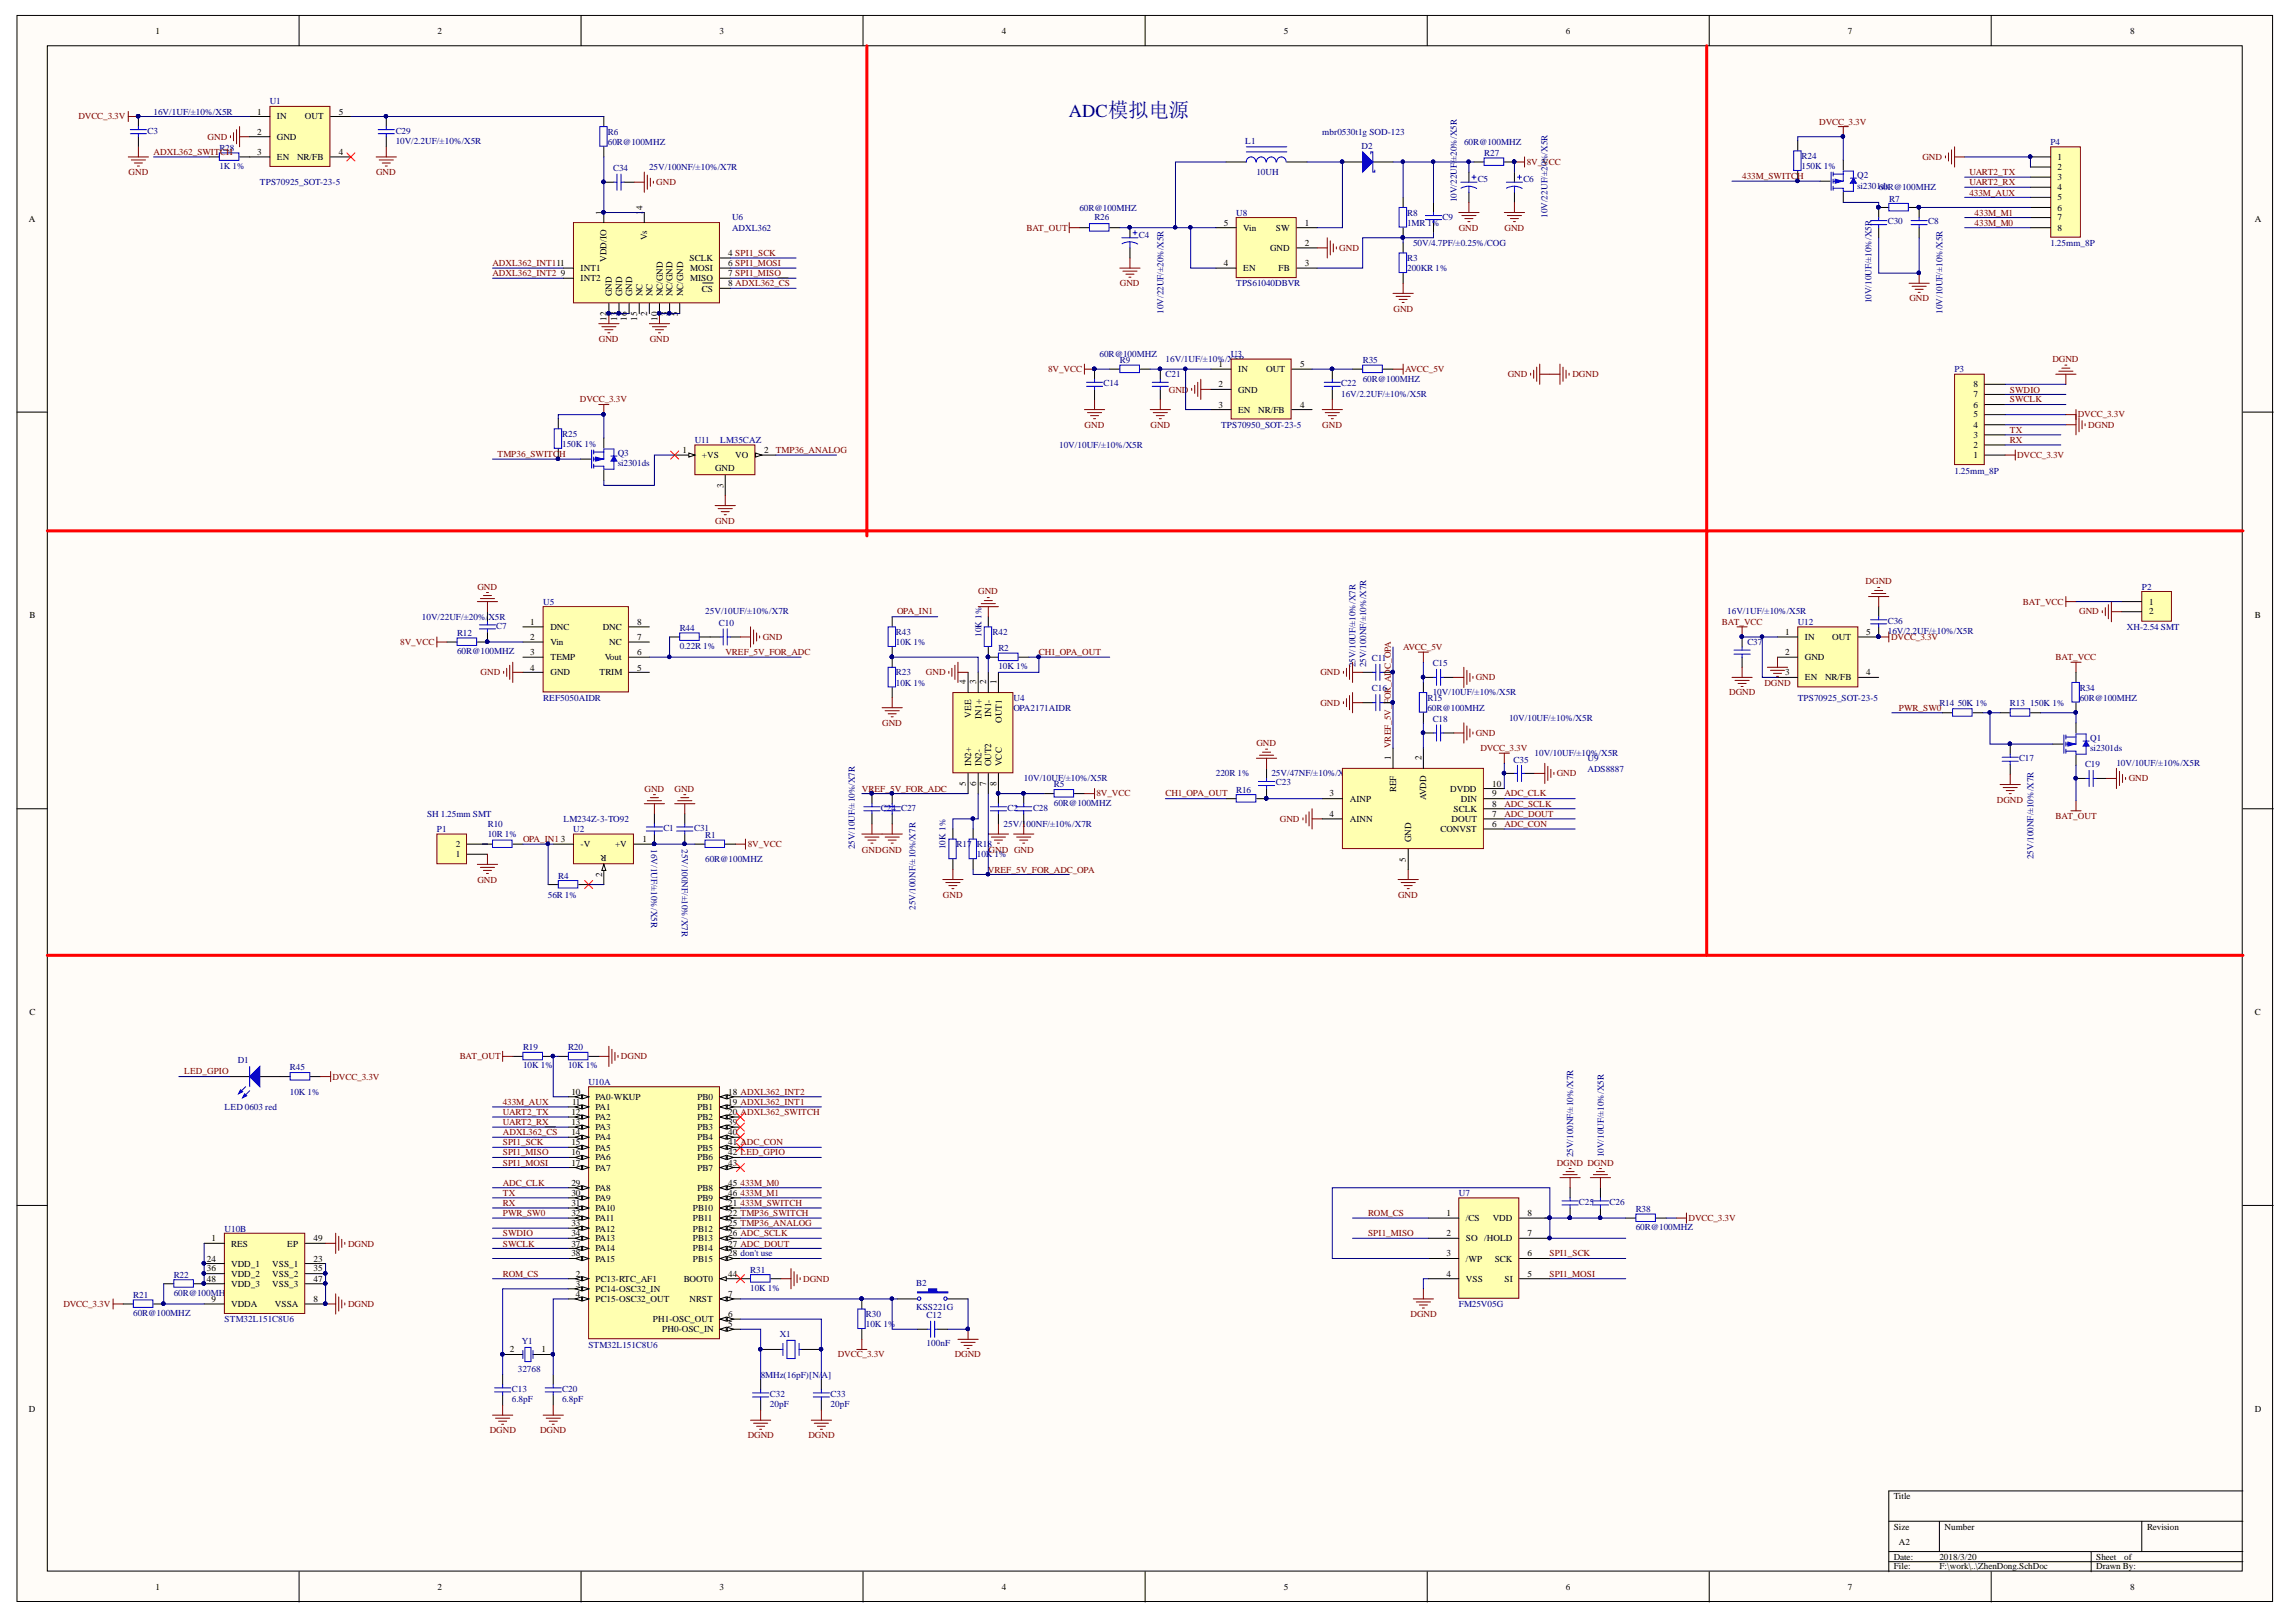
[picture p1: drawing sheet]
<svg xmlns="http://www.w3.org/2000/svg" width="297mm" height="210mm" viewBox="0 0 297 210" stroke-linecap="round" stroke-linejoin="round" font-family="sans-serif">
<defs><g id="words">
<text font-size="2.4" fill="#000080" x="138.3" y="15.2">ADC模拟电源</text>
<g font-size="1.2">
<text x="20.1" y="4.4">1</text>
<text x="56.6" y="4.4">2</text>
<text x="93.1" y="4.4">3</text>
<text x="129.6" y="4.4">4</text>
<text x="166.1" y="4.4">5</text>
<text x="202.6" y="4.4">6</text>
<text x="239.1" y="4.4">7</text>
<text x="275.6" y="4.4">8</text>
<text x="33.3" y="14.9">1</text>
<text x="33.3" y="17.5">2</text>
<text x="35.8" y="15.4">IN</text>
<text x="39.5" y="15.4">OUT</text>
<text x="43.8" y="14.9">5</text>
<text x="33.3" y="20.1">3</text>
<text x="35.8" y="18.1">GND</text>
<text x="35.8" y="20.7">EN</text>
<text x="38.4" y="20.7">NR/FB</text>
<text x="43.8" y="20.1">4</text>
<text x="266.2" y="20.7">1</text>
<text x="266.2" y="22">2</text>
<text x="266.2" y="23.3">3</text>
<text x="3.7" y="28.7">A</text>
<text x="77.9" y="27.8" transform="rotate(-90 77.9 27.8)">1</text>
<text x="83.1" y="27.8" transform="rotate(-90 83.1 27.8)">1</text>
<text x="83.1" y="27.2" transform="rotate(-90 83.1 27.2)">4</text>
<text x="158.3" y="29.2">5</text>
<text x="160.8" y="29.9">Vin</text>
<text x="165.1" y="29.9">SW</text>
<text x="168.8" y="29.2">1</text>
<text x="266.2" y="24.6">4</text>
<text x="266.2" y="25.9">5</text>
<text x="266.2" y="27.3">6</text>
<text x="266.2" y="28.5">7</text>
<text x="266.2" y="29.9">8</text>
<text x="291.7" y="28.7">A</text>
<text x="72.6" y="35.7">9</text>
<text x="75.1" y="35.1">INT1</text>
<text x="78.5" y="33.8" transform="rotate(-90 78.5 33.8)">VDD/IO</text>
<text x="83.7" y="31.1" transform="rotate(-90 83.7 31.1)">Vs</text>
<text x="89.2" y="33.8">SCLK</text>
<text x="89.3" y="35.1">MOSI</text>
<text x="94.2" y="33.2">4 SPI1_SCK</text>
<text x="94.2" y="34.4">6 SPI1_MOSI</text>
<text x="94.2" y="35.7">7 SPI1_MISO</text>
<text x="158.3" y="34.4">4</text>
<text x="160.8" y="35.1">EN</text>
<text x="164.3" y="32.5">GND</text>
<text x="165.4" y="35.1">FB</text>
<text x="168.8" y="31.8">2</text>
<text x="168.8" y="34.4">3</text>
<text x="75.1" y="36.4">INT2</text>
<text x="78.5" y="41.5" transform="rotate(-90 78.5 41.5)">12</text>
<text x="79.2" y="38.3" transform="rotate(-90 79.2 38.3)">GND</text>
<text x="79.8" y="41.5" transform="rotate(-90 79.8 41.5)">13</text>
<text x="80.5" y="38.3" transform="rotate(-90 80.5 38.3)">GND</text>
<text x="81.1" y="41.5" transform="rotate(-90 81.1 41.5)">16</text>
<text x="81.8" y="38.3" transform="rotate(-90 81.8 38.3)">GND</text>
<text x="82.5" y="41.5" transform="rotate(-90 82.5 41.5)">15</text>
<text x="83.1" y="38.3" transform="rotate(-90 83.1 38.3)">NC</text>
<text x="83.7" y="40.9" transform="rotate(-90 83.7 40.9)">2</text>
<text x="84.4" y="38.3" transform="rotate(-90 84.4 38.3)">NC</text>
<text x="85.1" y="41.5" transform="rotate(-90 85.1 41.5)">10</text>
<text x="85.7" y="38.3" transform="rotate(-90 85.7 38.3)">NC/GND</text>
<text x="86.3" y="40.9" transform="rotate(-90 86.3 40.9)">3</text>
<text x="87" y="38.3" transform="rotate(-90 87 38.3)">NC/GND</text>
<text x="87.7" y="40.9" transform="rotate(-90 87.7 40.9)">5</text>
<text x="88.4" y="38.3" transform="rotate(-90 88.4 38.3)">NC/GND</text>
<text x="89.3" y="36.4">MISO</text>
<text x="90.8" y="37.7">CS</text>
<text x="94.2" y="37.1">8 ADXL362_CS</text>
<text x="157.6" y="47.5">1</text>
<text x="168.2" y="47.5">5</text>
<text x="157.6" y="50.1">2</text>
<text x="157.6" y="52.8">3</text>
<text x="160.2" y="48.2">IN</text>
<text x="160.2" y="50.8">GND</text>
<text x="160.2" y="53.4">EN</text>
<text x="162.8" y="53.4">NR/FB</text>
<text x="163.8" y="48.2">OUT</text>
<text x="168.2" y="52.8">4</text>
<text x="255.3" y="52.8">6</text>
<text x="255.3" y="51.4">7</text>
<text x="255.3" y="50.1">8</text>
<text x="88.3" y="58.7">1</text>
<text x="90.8" y="59.3">+VS</text>
<text x="95.1" y="59.3">VO</text>
<text x="98.8" y="58.7">2</text>
<text x="255.3" y="59.3">1</text>
<text x="255.3" y="58">2</text>
<text x="255.3" y="56.6">3</text>
<text x="255.3" y="55.4">4</text>
<text x="255.3" y="54">5</text>
<text x="92.5" y="60.9">GND</text>
<text x="93.6" y="63.1" transform="rotate(-90 93.6 63.1)">3</text>
<text x="3.8" y="80">B</text>
<text x="68.6" y="80.9">1</text>
<text x="68.6" y="82.8">2</text>
<text x="71.2" y="81.5">DNC</text>
<text x="71.2" y="83.5">Vin</text>
<text x="78" y="81.5">DNC</text>
<text x="78.8" y="83.5">NC</text>
<text x="82.5" y="82.8">7</text>
<text x="82.5" y="80.9">8</text>
<text x="231" y="82.1">1</text>
<text x="233.5" y="82.8">IN</text>
<text x="237" y="82.8">OUT</text>
<text x="241.4" y="82.1">5</text>
<text x="278" y="78.3">1</text>
<text x="278" y="79.5">2</text>
<text x="291.7" y="80">B</text>
<text x="68.6" y="84.8">3</text>
<text x="68.6" y="86.8">4</text>
<text x="71.2" y="85.4">TEMP</text>
<text x="71.2" y="87.4">GND</text>
<text x="77.6" y="87.4">TRIM</text>
<text x="78.2" y="85.4">Vout</text>
<text x="82.5" y="86.8">5</text>
<text x="82.5" y="84.8">6</text>
<text x="124.9" y="88.6" transform="rotate(-90 124.9 88.6)">4</text>
<text x="126.3" y="88.6" transform="rotate(-90 126.3 88.6)">3</text>
<text x="127.6" y="88.6" transform="rotate(-90 127.6 88.6)">2</text>
<text x="128.9" y="88.6" transform="rotate(-90 128.9 88.6)">1</text>
<text x="231" y="84.8">2</text>
<text x="231" y="87.4">3</text>
<text x="233.5" y="85.4">GND</text>
<text x="233.5" y="88">EN</text>
<text x="236.1" y="88">NR/FB</text>
<text x="241.4" y="87.4">4</text>
<text x="125.6" y="92.9" transform="rotate(-90 125.6 92.9)">VEE</text>
<text x="127" y="93" transform="rotate(-90 127 93)">IN1+</text>
<text x="128.2" y="92.8" transform="rotate(-90 128.2 92.8)">IN1-</text>
<text x="129.6" y="93.5" transform="rotate(-90 129.6 93.5)">OUT1</text>
<text x="124.9" y="101.7" transform="rotate(-90 124.9 101.7)">5</text>
<text x="125.6" y="99.2" transform="rotate(-90 125.6 99.2)">IN2+</text>
<text x="126.3" y="101.7" transform="rotate(-90 126.3 101.7)">6</text>
<text x="127" y="99.2" transform="rotate(-90 127 99.2)">IN2-</text>
<text x="127.6" y="101.7" transform="rotate(-90 127.6 101.7)">7</text>
<text x="128.2" y="99.2" transform="rotate(-90 128.2 99.2)">OUT2</text>
<text x="128.9" y="101.7" transform="rotate(-90 128.9 101.7)">8</text>
<text x="129.6" y="99.2" transform="rotate(-90 129.6 99.2)">VCC</text>
<text x="179.9" y="98.3" transform="rotate(-90 179.9 98.3)">1</text>
<text x="183.9" y="98.3" transform="rotate(-90 183.9 98.3)">2</text>
<text x="193" y="101.8">10</text>
<text x="172" y="103.1">3</text>
<text x="172" y="105.7">4</text>
<text x="174.6" y="103.7">AINP</text>
<text x="174.6" y="106.4">AINN</text>
<text x="180.6" y="102.5" transform="rotate(-90 180.6 102.5)">REF</text>
<text x="184.5" y="103.6" transform="rotate(-90 184.5 103.6)">AVDD</text>
<text x="186.4" y="107.7">CONVST</text>
<text x="187.6" y="102.5">DVDD</text>
<text x="187.8" y="106.4">DOUT</text>
<text x="188.1" y="105.1">SCLK</text>
<text x="189" y="103.7">DIN</text>
<text x="193" y="107">6</text>
<text x="193" y="105.7">7</text>
<text x="193" y="104.4">8</text>
<text x="193" y="103.1">9</text>
<text x="59" y="110.9">1</text>
<text x="59" y="109.7">2</text>
<text x="72.6" y="109">3</text>
<text x="75.1" y="109.7">-V</text>
<text x="77.9" y="113.5" transform="rotate(-90 77.9 113.5)">2</text>
<text x="78.5" y="110.6" transform="rotate(-180 78.5 110.6)">R</text>
<text x="79.6" y="109.7">+V</text>
<text x="83.1" y="109">1</text>
<text x="181.9" y="111.5" transform="rotate(-90 181.9 111.5)">5</text>
<text x="182.6" y="109" transform="rotate(-90 182.6 109)">GND</text>
<text x="3.8" y="131.4">C</text>
<text x="291.7" y="131.4">C</text>
<text x="73.9" y="141.7">10</text>
<text x="74" y="143">11</text>
<text x="77" y="142.3">PA0-WKUP</text>
<text x="77" y="143.7">PA1</text>
<text x="90.2" y="142.3">PB0</text>
<text x="90.2" y="143.7">PB1</text>
<text x="94.2" y="141.7">18 ADXL362_INT2</text>
<text x="94.2" y="143">19 ADXL362_INT1</text>
<text x="73.9" y="144.3">12</text>
<text x="73.9" y="145.6">13</text>
<text x="73.9" y="146.9">14</text>
<text x="73.9" y="148.2">15</text>
<text x="73.9" y="149.5">16</text>
<text x="77" y="144.9">PA2</text>
<text x="77" y="146.3">PA3</text>
<text x="77" y="147.6">PA4</text>
<text x="77" y="148.9">PA5</text>
<text x="90.2" y="144.9">PB2</text>
<text x="90.2" y="146.3">PB3</text>
<text x="90.2" y="147.6">PB4</text>
<text x="90.2" y="148.9">PB5</text>
<text x="94.2" y="144.3">20 ADXL362_SWITCH</text>
<text x="94.2" y="145.6">39</text>
<text x="94.2" y="146.9">40</text>
<text x="94.2" y="148.2">41 ADC_CON</text>
<text x="94.2" y="149.5">42 LED_GPIO</text>
<text x="73.9" y="150.9">17</text>
<text x="73.9" y="153.5">29</text>
<text x="73.9" y="154.7">30</text>
<text x="77" y="150.2">PA6</text>
<text x="77" y="151.5">PA7</text>
<text x="77" y="154.1">PA8</text>
<text x="77" y="155.4">PA9</text>
<text x="90.2" y="150.2">PB6</text>
<text x="90.2" y="151.5">PB7</text>
<text x="90.2" y="154.1">PB8</text>
<text x="90.2" y="155.4">PB9</text>
<text x="94.2" y="150.9">43</text>
<text x="94.2" y="153.5">45</text>
<text x="94.2" y="154.7">46</text>
<text x="27.4" y="160.6">1</text>
<text x="29.9" y="161.3">RES</text>
<text x="37.2" y="161.3">EP</text>
<text x="40.6" y="160.6">49</text>
<text x="73.9" y="156.1">31</text>
<text x="73.9" y="157.4">32</text>
<text x="73.9" y="158.7">33</text>
<text x="73.9" y="160">34</text>
<text x="73.9" y="161.3">37</text>
<text x="77" y="156.8">PA10</text>
<text x="77" y="158">PA11</text>
<text x="77" y="159.4">PA12</text>
<text x="77" y="160.6">PA13</text>
<text x="77" y="161.9">PA14</text>
<text x="89.6" y="156.8">PB10</text>
<text x="89.6" y="158">PB11</text>
<text x="89.6" y="159.4">PB12</text>
<text x="89.6" y="160.6">PB13</text>
<text x="89.6" y="161.9">PB14</text>
<text x="94.2" y="156.1">21</text>
<text x="94.2" y="157.4">22 TMP36_SWITCH</text>
<text x="94.2" y="158.7">25 TMP36_ANALOG</text>
<text x="94.2" y="160">26 ADC_SCLK</text>
<text x="94.2" y="161.3">27 ADC_DOUT</text>
<text x="187.1" y="157.4">1</text>
<text x="187.1" y="160">2</text>
<text x="189.7" y="158">/CS</text>
<text x="189.7" y="160.6">SO</text>
<text x="192" y="160.6">/HOLD</text>
<text x="193.1" y="158">VDD</text>
<text x="197.6" y="160">7</text>
<text x="197.6" y="157.4">8</text>
<text x="26.8" y="163.3">24</text>
<text x="26.8" y="164.5">36</text>
<text x="26.8" y="165.9">48</text>
<text x="29.9" y="163.9">VDD_1</text>
<text x="29.9" y="165.2">VDD_2</text>
<text x="29.9" y="166.6">VDD_3</text>
<text x="35.2" y="163.9">VSS_1</text>
<text x="35.2" y="165.2">VSS_2</text>
<text x="35.2" y="166.6">VSS_3</text>
<text x="40.6" y="163.3">23</text>
<text x="40.6" y="164.5">35</text>
<text x="40.6" y="165.9">47</text>
<text x="73.9" y="162.6">38</text>
<text x="74.5" y="165.2">2</text>
<text x="74.5" y="166.6">3</text>
<text x="74.5" y="167.8">4</text>
<text x="77" y="163.3">PA15</text>
<text x="77" y="165.9">PC13-RTC_AF1</text>
<text x="77" y="167.1">PC14-OSC32_IN</text>
<text x="88.5" y="165.9">BOOT0</text>
<text x="89.6" y="163.3">PB15</text>
<text x="94.2" y="165.2">44</text>
<text x="94.2" y="167.8">7</text>
<text x="94.2" y="162.6">28 don't use</text>
<text x="187.1" y="162.6">3</text>
<text x="187.1" y="165.2">4</text>
<text x="189.7" y="163.3">/WP</text>
<text x="189.7" y="165.9">VSS</text>
<text x="193.4" y="163.3">SCK</text>
<text x="194.6" y="165.9">SI</text>
<text x="197.6" y="165.2">5</text>
<text x="197.6" y="162.6">6</text>
<text x="27.4" y="168.5">9</text>
<text x="29.9" y="169.2">VDDA</text>
<text x="35.6" y="169.2">VSSA</text>
<text x="40.6" y="168.5">8</text>
<text x="77" y="168.5">PC15-OSC32_OUT</text>
<text x="84.5" y="171.1">PH1-OSC_OUT</text>
<text x="85.7" y="172.4">PH0-OSC_IN</text>
<text x="89.2" y="168.5">NRST</text>
<text x="94.2" y="171.8">5</text>
<text x="94.2" y="170.4">6</text>
<text x="66" y="175">2</text>
<text x="70" y="175">1</text>
<text x="3.7" y="182.7">D</text>
<text x="291.7" y="182.7">D</text>
<text x="245" y="194">Title</text>
<text x="245" y="198">Size</text>
<text x="251.6" y="198">Number</text>
<text x="277.8" y="198">Revision</text>
<text x="245" y="201.8">Date:</text>
<text x="245" y="203.1">File:</text>
<text x="245.7" y="199.9">A2</text>
<text x="250.9" y="201.8">2018/3/20</text>
<text x="250.9" y="203.1">F:\work\..\ZhenDong.SchDoc</text>
<text x="271.2" y="201.8">Sheet</text>
<text x="271.2" y="203.1">Drawn By:</text>
<text x="274.8" y="201.8">of</text>
<text x="20.1" y="205.7">1</text>
<text x="56.6" y="205.7">2</text>
<text x="93.1" y="205.7">3</text>
<text x="129.6" y="205.7">4</text>
<text x="166.1" y="205.7">5</text>
<text x="202.6" y="205.7">6</text>
<text x="239.1" y="205.7">7</text>
<text x="275.6" y="205.7">8</text>
</g>
<g font-size="1.2" fill="#800000">
<text x="10.1" y="15.4">DVCC_3.3V</text>
<text x="235.4" y="16.1">DVCC_3.3V</text>
<text x="16.6" y="22.7">GND</text>
<text x="19.9" y="20.1">ADXL362_SWITCH</text>
<text x="26.9" y="18.1">GND</text>
<text x="48.7" y="22.7">GND</text>
<text x="84.9" y="24">GND</text>
<text x="197.5" y="21.4">8V_VCC</text>
<text x="225.4" y="23.2">433M_SWITCH</text>
<text x="248.7" y="20.7">GND</text>
<text x="254.8" y="22.7">UART2_TX</text>
<text x="254.8" y="24">UART2_RX</text>
<text x="132.8" y="29.9">BAT_OUT</text>
<text x="188.7" y="29.9">GND</text>
<text x="194.6" y="29.9">GND</text>
<text x="254.8" y="25.3">433M_AUX</text>
<text x="255.5" y="29.2">433M_M0</text>
<text x="255.5" y="27.9">433M_M1</text>
<text x="63.7" y="34.4">ADXL362_INT111</text>
<text x="63.7" y="35.7">ADXL362_INT2</text>
<text x="173.3" y="32.5">GND</text>
<text x="144.9" y="37.1">GND</text>
<text x="180.3" y="40.3">GND</text>
<text x="247" y="39">GND</text>
<text x="77.5" y="44.2">GND</text>
<text x="84.1" y="44.2">GND</text>
<text x="265.5" y="46.8">DGND</text>
<text x="75" y="52.1">DVCC_3.3V</text>
<text x="135.6" y="48.2">8V_VCC</text>
<text x="151.2" y="50.8">GND</text>
<text x="181.8" y="48.2">AVCC_5V</text>
<text x="195.1" y="48.8">GND</text>
<text x="203.4" y="48.8">DGND</text>
<text x="260" y="52.1">SWCLK</text>
<text x="260" y="50.8">SWDIO</text>
<text x="64.4" y="59.2">TMP36_SWITCH</text>
<text x="100.4" y="58.7">TMP36_ANALOG</text>
<text x="140.3" y="55.4">GND</text>
<text x="148.9" y="55.4">GND</text>
<text x="171.1" y="55.4">GND</text>
<text x="260" y="56.1">TX</text>
<text x="260" y="57.3">RX</text>
<text x="261" y="59.3">DVCC_3.3V</text>
<text x="268.8" y="54">DVCC_3.3V</text>
<text x="270.2" y="55.4">DGND</text>
<text x="92.5" y="67.8">GND</text>
<text x="61.8" y="76.3">GND</text>
<text x="126.6" y="76.9">GND</text>
<text x="241.4" y="75.6">DGND</text>
<text x="51.8" y="83.5">8V_VCC</text>
<text x="98.7" y="82.8">GND</text>
<text x="116.1" y="79.5">OPA_IN1</text>
<text x="222.8" y="80.9">BAT_VCC</text>
<text x="244.7" y="82.8">DVCC_3.3V</text>
<text x="261.7" y="78.3">BAT_VCC</text>
<text x="269" y="79.5">GND</text>
<text x="62.2" y="87.4">GND</text>
<text x="93.9" y="84.8">VREF_5V_FOR_ADC</text>
<text x="119.8" y="87.4">GND</text>
<text x="134.4" y="84.8">CH1_OPA_OUT</text>
<text x="170.8" y="87.4">GND</text>
<text x="181.5" y="84.2">AVCC_5V</text>
<text x="190.9" y="88">GND</text>
<text x="223.7" y="90">DGND</text>
<text x="228.3" y="88.7">DGND</text>
<text x="265.9" y="85.4">BAT_VCC</text>
<text x="114.1" y="94">GND</text>
<text x="170.8" y="91.3">GND</text>
<text x="190.9" y="95.2">GND</text>
<text x="245.7" y="92">PWR_SW0</text>
<text x="162.5" y="96.6">GND</text>
<text x="179.9" y="96.8" transform="rotate(-90 179.9 96.8)">VREF_5V_FOR_ADC_OPA</text>
<text x="191.5" y="97.2">DVCC_3.3V</text>
<text x="201.4" y="100.5">GND</text>
<text x="275.4" y="101.1">GND</text>
<text x="83.4" y="102.5">GND</text>
<text x="87.3" y="102.5">GND</text>
<text x="111.5" y="102.5">VREF_5V_FOR_ADC</text>
<text x="141.8" y="103.1">8V_VCC</text>
<text x="150.8" y="103.1">CH1_OPA_OUT</text>
<text x="165.6" y="106.4">GND</text>
<text x="194.6" y="103.1">ADC_CLK</text>
<text x="194.6" y="104.4">ADC_SCLK</text>
<text x="194.6" y="105.7">ADC_DOUT</text>
<text x="194.6" y="107">ADC_CON</text>
<text x="258.3" y="103.9">DGND</text>
<text x="265.9" y="105.9">BAT_OUT</text>
<text x="67.7" y="109">OPA_IN1</text>
<text x="96.7" y="109.7">8V_VCC</text>
<text x="111.5" y="110.3">GNDGND</text>
<text x="127.8" y="112.9">VREF_5V_FOR_ADC_OPA</text>
<text x="127.9" y="110.3">GND GND</text>
<text x="61.8" y="114.2">GND</text>
<text x="122" y="116.2">GND</text>
<text x="180.9" y="116.2">GND</text>
<text x="59.5" y="137.1">BAT_OUT</text>
<text x="80.3" y="137.1">DGND</text>
<text x="23.8" y="139">LED_GPIO</text>
<text x="43" y="139.7">DVCC_3.3V</text>
<text x="65" y="143">433M_AUX</text>
<text x="65" y="148.2">SPI1_SCK</text>
<text x="65" y="149.5">SPI1_MISO</text>
<text x="65" y="144.3">UART2_TX</text>
<text x="65" y="145.6">UART2_RX</text>
<text x="65" y="146.9">ADXL362_CS</text>
<text x="65" y="154.7">TX</text>
<text x="65" y="150.9">SPI1_MOSI</text>
<text x="65" y="153.5">ADC_CLK</text>
<text x="95.8" y="153.5">433M_M0</text>
<text x="95.8" y="154.7">433M_M1</text>
<text x="201.4" y="150.9">DGND DGND</text>
<text x="45" y="161.3">DGND</text>
<text x="65" y="157.4">PWR_SW0</text>
<text x="65" y="156.1">RX</text>
<text x="65" y="160">SWDIO</text>
<text x="65" y="161.3">SWCLK</text>
<text x="95.8" y="156.1">433M_SWITCH</text>
<text x="177" y="157.4">ROM_CS</text>
<text x="177" y="160">SPI1_MISO</text>
<text x="218.5" y="158">DVCC_3.3V</text>
<text x="65" y="165.2">ROM_CS</text>
<text x="103.9" y="165.9">DGND</text>
<text x="200.5" y="162.6">SPI1_SCK</text>
<text x="200.5" y="165.2">SPI1_MOSI</text>
<text x="8.2" y="169.2">DVCC_3.3V</text>
<text x="45" y="169.2">DGND</text>
<text x="182.5" y="170.4">DGND</text>
<text x="108.4" y="175.7">DVCC_3.3V</text>
<text x="123.5" y="175.7">DGND</text>
<text x="63.4" y="185.5">DGND</text>
<text x="69.9" y="185.5">DGND</text>
<text x="96.7" y="186.1">DGND</text>
<text x="104.6" y="186.1">DGND</text>
</g>
<g font-size="1.2" fill="#000080">
<text x="19.1" y="17.3">C3</text>
<text x="19.9" y="14.9">16V/1UF/±10%/X5R</text>
<text x="34.9" y="13.5">U1</text>
<text x="51.2" y="17.3">C29</text>
<text x="78.7" y="17.5">R6</text>
<text x="171.1" y="17.5">mbr0530t1g SOD-123</text>
<text x="28.4" y="21.9">1K 1%</text>
<text x="28.4" y="19.5">R28</text>
<text x="33.6" y="24">TPS70925_SOT-23-5</text>
<text x="51.2" y="18.7">10V/2.2UF/±10%/X5R</text>
<text x="78.7" y="18.7">60R@100MHZ</text>
<text x="79.3" y="22.1">C34</text>
<text x="84" y="22">25V/100NF/±10%/X7R</text>
<text x="161.1" y="18.7">L1</text>
<text x="162.5" y="22.7">10UH</text>
<text x="176.1" y="19.2">D2</text>
<text x="188.5" y="20.8" transform="rotate(-90 188.5 20.8)">±20%/X5R</text>
<text x="189.4" y="18.7">60R@100MHZ</text>
<text x="191.2" y="23.5">C5</text>
<text x="192" y="20.2">R27</text>
<text x="197.1" y="23.5">C6</text>
<text x="233.1" y="21.9">150K 1%</text>
<text x="233.1" y="20.6">R24</text>
<text x="240.3" y="23">Q2</text>
<text x="265.3" y="18.7">P4</text>
<text x="94.7" y="28.5">U6</text>
<text x="94.7" y="29.9">ADXL362</text>
<text x="139.6" y="27.3">60R@100MHZ</text>
<text x="141.6" y="28.5">R26</text>
<text x="159.9" y="27.9">U8</text>
<text x="182.1" y="29.2">1MR 1%</text>
<text x="182.1" y="27.9">R8</text>
<text x="186.6" y="28.4">C9</text>
<text x="188.5" y="26.2" transform="rotate(-90 188.5 26.2)">10V/22UF/</text>
<text x="200.2" y="28.2" transform="rotate(-90 200.2 28.2)">10V/22UF/±20%/X5R</text>
<text x="240.3" y="24.4">si2301ds</text>
<text x="243" y="24.6">60R@100MHZ</text>
<text x="244.2" y="29">C30</text>
<text x="244.4" y="26.1">R7</text>
<text x="249.5" y="29">C8</text>
<text x="147.3" y="30.8">C4</text>
<text x="182.1" y="35.1">200KR 1%</text>
<text x="182.1" y="33.8">R3</text>
<text x="182.8" y="31.8">50V/4.7PF/±0.25%/COG</text>
<text x="265.3" y="31.8">1.25mm_8P</text>
<text x="150.5" y="40.6" transform="rotate(-90 150.5 40.6)">10V/22UF/±20%/X5R</text>
<text x="159.9" y="37.1">TPS61040DBVR</text>
<text x="242.1" y="39.3" transform="rotate(-90 242.1 39.3)">10V/10UF/±10%/X5R</text>
<text x="251.3" y="40.6" transform="rotate(-90 251.3 40.6)">10V/10UF/±10%/X5R</text>
<text x="142.3" y="46.2">60R@100MHZ</text>
<text x="144.9" y="47">R9</text>
<text x="150.8" y="46.8">16V/1UF/±10%/X5R</text>
<text x="159.2" y="46.2">U3</text>
<text x="176.3" y="47">R35</text>
<text x="142.8" y="50">C14</text>
<text x="150.8" y="48.8">C21</text>
<text x="173.5" y="51.3">16V/2.2UF/±10%/X5R</text>
<text x="173.5" y="50">C22</text>
<text x="176.3" y="49.4">60R@100MHZ</text>
<text x="252.8" y="48.2">P3</text>
<text x="72.7" y="57.8">150K 1%</text>
<text x="72.7" y="56.6">R25</text>
<text x="79.9" y="59">Q3</text>
<text x="89.9" y="57.3">U11</text>
<text x="93.2" y="57.3">LM35CAZ</text>
<text x="137" y="58">10V/10UF/±10%/X5R</text>
<text x="158" y="55.4">TPS70950_SOT-23-5</text>
<text x="79.9" y="60.4">si2301ds</text>
<text x="252.8" y="61.3">1.25mm_8P</text>
<text x="277.1" y="76.3">P2</text>
<text x="54.6" y="80.2">10V/22UF/±20%/X5R</text>
<text x="59.1" y="82.3">R12</text>
<text x="64.2" y="81.4">C7</text>
<text x="70.3" y="78.3">U5</text>
<text x="87.9" y="84">0.22R 1%</text>
<text x="87.9" y="81.6">R44</text>
<text x="91.2" y="79.5">25V/10UF/±10%/X7R</text>
<text x="93" y="81">C10</text>
<text x="115.9" y="83.5">10K 1%</text>
<text x="115.9" y="82.1">R43</text>
<text x="127" y="82.4" transform="rotate(-90 127 82.4)">10K 1%</text>
<text x="128.4" y="82.1">R42</text>
<text x="223.4" y="79.5">16V/1UF/±10%/X5R</text>
<text x="226.1" y="83.5">C37</text>
<text x="232.6" y="80.9">U12</text>
<text x="244.2" y="82.1">16V/2.2UF/±10%/X5R</text>
<text x="244.2" y="80.7">C36</text>
<text x="275.2" y="81.5">XH-2.54 SMT</text>
<text x="59.1" y="84.7">60R@100MHZ</text>
<text x="115.9" y="88.7">10K 1%</text>
<text x="115.9" y="87.4">R23</text>
<text x="129.2" y="86.6">10K 1%</text>
<text x="129.2" y="84.2">R2</text>
<text x="175.4" y="86.4" transform="rotate(-90 175.4 86.4)">25V/10UF/±10%/X7R</text>
<text x="176.7" y="86.4" transform="rotate(-90 176.7 86.4)">25V/100NF/±10%/X7R</text>
<text x="177.5" y="89.5">C16</text>
<text x="177.5" y="85.6">C11</text>
<text x="185.3" y="89.9">10V/10UF/±10%/X5R</text>
<text x="185.3" y="86.2">C15</text>
<text x="269.1" y="89.4">R34</text>
<text x="70.3" y="90.7">REF5050AIDR</text>
<text x="131.1" y="90.7">U4</text>
<text x="131.1" y="92">OPA2171AIDR</text>
<text x="184.7" y="92">60R@100MHZ</text>
<text x="184.7" y="90.7">R15</text>
<text x="185.3" y="93.4">C18</text>
<text x="195.2" y="93.3">10V/10UF/±10%/X5R</text>
<text x="232.6" y="90.7">TPS70925_SOT-23-5</text>
<text x="250.9" y="91.3">R14</text>
<text x="253.3" y="91.3">50K 1%</text>
<text x="260" y="91.4">R13</text>
<text x="262.6" y="91.3">150K 1%</text>
<text x="269.1" y="90.7">60R@100MHZ</text>
<text x="270.4" y="95.9">Q1</text>
<text x="132.5" y="101.1">10V/10UF/±10%/X5R</text>
<text x="136.4" y="101.9">R5</text>
<text x="157.3" y="100.5">220R 1%</text>
<text x="164.5" y="100.5">25V/47NF/±10%/X7R</text>
<text x="165.1" y="101.6">C23</text>
<text x="195.8" y="98.7">C35</text>
<text x="198.5" y="97.8">10V/10UF/±10%/X5R</text>
<text x="205.4" y="98.5">U9</text>
<text x="205.4" y="99.9">ADS8887</text>
<text x="261.2" y="98.5">C17</text>
<text x="269.7" y="99.3">C19</text>
<text x="270.4" y="97.2">si2301ds</text>
<text x="273.8" y="99.2">10V/10UF/±10%/X5R</text>
<text x="55.2" y="105.7">SH 1.25mm SMT</text>
<text x="56.5" y="107.7">P1</text>
<text x="63.1" y="107">R10</text>
<text x="72.9" y="106.4">LM234Z-3-TO92</text>
<text x="74.2" y="107.7">U2</text>
<text x="85.8" y="107.5">C1</text>
<text x="89.8" y="107.5">C31</text>
<text x="114" y="104.9">C24 C27</text>
<text x="129.8" y="107">25V/100NF/±10%/X7R</text>
<text x="130.4" y="104.9">C2</text>
<text x="133.6" y="104.9">C28</text>
<text x="136.4" y="104.3">60R@100MHZ</text>
<text x="159.9" y="102.6">R16</text>
<text x="63.1" y="108.3">10R 1%</text>
<text x="72.2" y="113.7">R4</text>
<text x="84.2" y="109.9" transform="rotate(90 84.2 109.9)">16V/1UF/±10%/X5R</text>
<text x="88.2" y="109.9" transform="rotate(90 88.2 109.9)">25V/100NF/±10%/X7R</text>
<text x="91.2" y="111.6">60R@100MHZ</text>
<text x="91.2" y="108.5">R1</text>
<text x="110.6" y="109.9" transform="rotate(-90 110.6 109.9)">25V/10UF/±10%/X7R</text>
<text x="122.3" y="109.9" transform="rotate(-90 122.3 109.9)">10K 1%</text>
<text x="123.8" y="109.7">R17</text>
<text x="126.4" y="110.9">10K 1%</text>
<text x="126.4" y="109.7">R18</text>
<text x="263.1" y="111.2" transform="rotate(-90 263.1 111.2)">25V/100NF/±10%/X7R</text>
<text x="70.9" y="116.2">56R 1%</text>
<text x="118.4" y="117.8" transform="rotate(-90 118.4 117.8)">25V/100NF/±10%/X7R</text>
<text x="30.8" y="137.6">D1</text>
<text x="67.7" y="135.9">R19</text>
<text x="73.5" y="135.9">R20</text>
<text x="29.1" y="143.7">LED 0603 red</text>
<text x="37.5" y="141.7">10K 1%</text>
<text x="37.5" y="138.5">R45</text>
<text x="67.7" y="138.3">10K 1%</text>
<text x="73.5" y="138.3">10K 1%</text>
<text x="76.1" y="140.4">U10A</text>
<text x="203.5" y="149.8" transform="rotate(-90 203.5 149.8)">25V/100NF/±10%/X7R</text>
<text x="207.5" y="149.8" transform="rotate(-90 207.5 149.8)">10V/10UF/±10%/X5R</text>
<text x="188.7" y="154.7">U7</text>
<text x="204.3" y="155.9">C25</text>
<text x="208.2" y="155.9">C26</text>
<text x="29.1" y="159.4">U10B</text>
<text x="211.6" y="159.2">60R@100MHZ</text>
<text x="211.6" y="156.8">R38</text>
<text x="17.2" y="168">R21</text>
<text x="22.5" y="167.7">60R@100MHZ</text>
<text x="22.5" y="165.4">R22</text>
<text x="97.1" y="167.1">10K 1%</text>
<text x="97.1" y="164.7">R31</text>
<text x="118.5" y="166.4">B2</text>
<text x="17.2" y="170.4">60R@100MHZ</text>
<text x="29.1" y="171.1">STM32L151C8U6</text>
<text x="67.5" y="174">Y1</text>
<text x="100.9" y="173.1">X1</text>
<text x="112" y="171.8">10K 1%</text>
<text x="112" y="170.4">R30</text>
<text x="118.5" y="169.5">KSS221G</text>
<text x="119.9" y="170.6">C12</text>
<text x="188.7" y="169.2">FM25V05G</text>
<text x="67" y="177.6">32768</text>
<text x="76.1" y="174.4">STM32L151C8U6</text>
<text x="98.4" y="178.3">8MHz(16pF)[N/A]</text>
<text x="119.9" y="174.2">100nF</text>
<text x="66.2" y="180.1">C13</text>
<text x="66.2" y="181.4">6.8pF</text>
<text x="72.7" y="180.1">C20</text>
<text x="72.7" y="181.4">6.8pF</text>
<text x="99.6" y="180.8">C32</text>
<text x="99.6" y="182.1">20pF</text>
<text x="107.5" y="180.8">C33</text>
<text x="107.5" y="182.1">20pF</text>
</g>
</g></defs>
<g fill="#fffcf8" stroke="#000" stroke-width=".13">
<path d="M2.2 2h291.8v205.2h-291.8z"/>
<path d="M6.1 5.9h284v197.4h-284z"/>
</g>
<g fill="none" stroke="#000" stroke-width=".13">
<path d="M38.7 2v3.9M75.2 2v3.9M111.7 2v3.9M148.1 2v3.9M184.6 2v3.9M221.1 2v3.9M257.6 2v3.9M2.2 53.3h3.9M290.2 53.3h3.9M2.2 104.7h3.9M290.2 104.7h3.9M2.2 156h3.9"/>
<path d="M290.2 156h3.9M244.4 196.9h45.8M250.9 196.9v3.9M277.1 196.9v3.9M290.2 192.9h-45.8v10.5M38.7 203.4v3.9M75.2 203.4v3.9M111.7 203.4v3.9M148.1 203.4v3.9M184.6 203.4v3.9M221.1 203.4v3.9M244.4 200.8h45.8"/>
<path d="M244.4 202.1h45.8M257.6 203.4v3.9M270.5 200.8v2.6"/>
</g>
<path d="M112.2 5.9v62.8h-106.1" fill="none" stroke="#f00" stroke-width=".39"/>
<path d="M56.5 107.9h3.9v3.9h-3.9z" fill="#ffffb0" stroke="#800000" stroke-width=".13"/>
<path d="M60.4 110.5h2.7M60.4 109.2h2.7" fill="none" stroke="#000" stroke-width=".13"/>
<path d="M74.2 107.9h7.8v3.9h-7.8z" fill="#ffffb0" stroke="#800000" stroke-width=".13"/>
<path d="M78.1 111.9v2.6" fill="none" stroke="#000" stroke-width=".13"/>
<path d="M78.1 111.9l.3 .7h-.5z" fill="#fffcf8"/>
<path d="M62.4 109.2h1.3M66.3 109.2h1.3M70.9 114.5h1.3M71.6 109.2h2.6M74.8 114.5h1.4M78.1 111.9l.3 .7h-.5zM84.7 107.9v1.3h-2.7M84.7 105.3v1.3M89.9 109.2h1.3M93.8 109.2h1.3" fill="none" stroke="#000" stroke-width=".13"/>
<circle cx="84.6" cy="109.2" r=".22" fill="#000080" stroke="#000080" stroke-width=".13"/>
<path d="M63.7 108.7h2.5v1h-2.5zM72.2 113.9h2.6v1h-2.6zM83.6 107h2.1M83.6 107.5h2.1M84.7 106.6v.4M84.7 107.5v.4M91.2 108.7h2.5v1h-2.5z" fill="none" stroke="#00f" stroke-width=".13"/>
<path d="M83.4 104h2.6M83.7 103.6h1.9M84.1 103.2h1.1M84.5 102.8h.3M84.7 104v1.3M95.1 109.2h1.3M96.4 108.6v1.3" fill="none" stroke="#800000" stroke-width=".13"/>
<path d="M123.3 89.6h7.7v10.4h-7.7z" fill="#ffffb0" stroke="#800000" stroke-width=".13"/>
<g fill="none" stroke="#000" stroke-width=".13">
<path d="M143.6 47.8h1.3M147.5 47.8h1.3M150.1 47.8v1.3M150.1 50.4v1.3M172.4 47.8v1.3M172.4 50.4v1.3M63.1 79.2v1.3M127.9 79.8v1.3M57.8 83.1h1.3M63.1 81.8v1.3h-1.3M125.2 87v2.6M126.6 87v2.6"/>
<path d="M127.9 83.7v1.3M127.9 87v2.6M129.2 87v2.6M125.2 100.1v2.6M126.6 100.1v2.6M127.9 100.1v2.6M129.2 100.1v3.9M129.2 105.3v1.3M135.1 102.7h1.3M139 102.7h1.3"/>
</g>
<g fill="#000080" stroke="#000080" stroke-width=".13">
<circle cx="129.1" cy="102.7" r=".22"/>
<circle cx="127.8" cy="85" r=".22"/>
<circle cx="63" cy="83" r=".22"/>
<circle cx="150.1" cy="47.7" r=".22"/>
<circle cx="141.6" cy="47.7" r=".22"/>
<circle cx="172.3" cy="47.7" r=".22"/>
</g>
<g fill="none" stroke="#800000" stroke-width=".13">
<path d="M140.3 47.1v1.3M140.3 47.8h1.3M140.3 53h2.6M140.7 53.4h1.8M141.1 53.8h1M141.5 54.2h.2M141.6 51.7v1.3M148.8 53h2.6M149.2 53.4h1.8M149.6 53.8h1M150 54.2h.2M150.1 51.7v1.3"/>
<path d="M154.2 50.3v.2M154.6 49.9v1M155 49.5v1.8M155.3 49.1v2.6M155.3 50.4h1.4M171.1 53h2.6M171.4 53.4h1.9M171.8 53.8h1.1M172.2 54.2h.3M172.4 51.7v1.3M180.2 47.8h1.3M181.5 47.1v1.3"/>
<path d="M198 48.3v.3M198.4 47.9v1.1M198.8 47.5v1.8M199.2 48.4h2.6M199.2 47.1v2.6M201.8 47.1v2.6M202.2 47.5v1.8M202.6 47.9v1.1M203 48.3v.3M61.8 77.9h2.6M62.1 77.5h1.9M62.5 77.1h1.1"/>
<path d="M62.9 76.7h.3M63.1 77.9v1.3M56.5 82.4v1.3M56.5 83.1h1.3M65.2 86.9v.2M65.6 86.5v1M65.9 86.1v1.8M66.3 87h1.3M66.3 85.7v2.6M122.8 86.9v.2M123.1 86.5v1M123.5 86.1v1.8"/>
<path d="M123.9 85.7v2.6M123.9 87h1.3M267.9 85.7h1.3M268.6 85.7v1.3M61.8 111.9h2.6M62.1 112.2h1.9M62.5 112.6h1.1M62.9 113h.3M63.1 110.5v1.4M127.9 107.9h2.6M128.3 108.3h1.8M128.6 108.7h1.1"/>
<path d="M129 109.1h.3M129.2 106.6v1.3M140.3 102.7h1.3M141.6 102v1.4"/>
</g>
<g fill="none" stroke="#00f" stroke-width=".13">
<path d="M144.9 47.3h2.5v.9h-2.5zM149.1 50h2.1M149.1 49.5h2.1M150.1 49.1v.4M150.1 50v.4M171.3 50h2.1M171.3 49.5h2.1M172.4 49.1v.4M172.4 50v.4M59.1 82.6h2.6v.9h-2.6zM62 80.9h2.1M62 81.4h2.1"/>
<path d="M63.1 80.5v.4M63.1 81.4v.4M127.3 81.1h1v2.6h-1zM128.1 104.9h2.1M128.1 104.4h2.1M129.2 104v.4M129.2 104.9v.4M136.4 102.2h2.5v.9h-2.5z"/>
</g>
<path d="M220.8 5.9v62.8h-108.6v.7M290.2 68.7h-69.4v54.9" fill="none" stroke="#f00" stroke-width=".39"/>
<path d="M159.3 46.5h7.7v7.7h-7.7z" fill="#ffffb0" stroke="#800000" stroke-width=".13"/>
<path d="M156.7 47.8h2.6M156.7 50.4h2.6M156.7 53h2.6M167.1 47.8h2.6M167.1 53h2.6" fill="none" stroke="#000" stroke-width=".13"/>
<path d="M6.1 123.6h284.1" fill="none" stroke="#f00" stroke-width=".39"/>
<path d="M70.3 78.5h11v11h-11z" fill="#ffffb0" stroke="#800000" stroke-width=".13"/>
<path d="M67.6 81.1h2.7M67.6 83.1h2.7M67.6 85h2.7M67.6 87h2.7M81.4 81.1h2.6M81.4 83.1h2.6M81.4 85h2.6M81.4 87h2.6" fill="none" stroke="#000" stroke-width=".13"/>
<path d="M243 82.4h1.4M244.4 81.8v1.3M267.9 104.9h1.3M268.6 103.6v1.3" fill="none" stroke="#800000" stroke-width=".13"/>
<circle cx="243" cy="82.4" r=".22" fill="#000080" stroke="#000080" stroke-width=".13"/>
<path d="M267 95.1v2.4M267.3 97.2h1.3M267.3 95.4h1.3M267.3 95.1v.5M267.3 96v.6M267.3 96.9v.6M268.6 95v1.3h-1.3" fill="none" stroke="#00f" stroke-width=".13"/>
<path d="M267.5 96l.9 .3-.9 .3z" fill="#00f"/>
<path d="M267.5 96l.9 .3-.9 .3zM268.6 95h1.3v.9M269.5 95.9h.8M269.9 96.6v1h-1.3v-.4" fill="none" stroke="#00f" stroke-width=".13"/>
<path d="M269.9 95.9l.4 .7h-.8z" fill="#00f"/>
<path d="M176.3 47.3h2.5v.9h-2.5zM252.6 91.7h2.5v1h-2.5zM259 98.5h2.1M259 98h2.1M260.1 91.7h2.5v1h-2.5zM260.1 97.6v.4M260.1 98.5v.4M269.9 95.9l.4 .7h-.8zM270.3 99.7v2.1M270.8 99.7v2.1M269.9 100.7h.4M270.8 100.7h.4" fill="none" stroke="#00f" stroke-width=".13"/>
<g fill="none" stroke="#000" stroke-width=".13">
<path d="M175 47.8h1.3M178.9 47.8h1.3M251.3 92.2h1.3M255.2 92.2h1.3M258.8 92.2h1.3M260.1 96.3v1.3M260.1 98.9v1.3M262.7 92.2h1.3M265.6 96.3h1.3M268.6 93.5v1.4M268.6 97.7v1.3M268.6 100.7h1.3"/>
<path d="M271.2 100.7h1.3"/>
</g>
<path d="M75.6 113.9l1.1 1.1M76.7 113.9l-1.1 1.1" fill="none" stroke="#f00" stroke-width=".13"/>
<g fill="none" stroke="#800000" stroke-width=".13">
<path d="M259.4 58.9h1.3M260.7 58.2v1.3M266 48.4h2.6M266.3 48h1.9M266.7 47.6h1.1M267.1 47.3h.3M267.3 55h1.3M267.3 48.4v1.3M268.6 53.7v2.6M269 54.1v1.8M269.4 54.4v1.1M269.8 54.8v.3"/>
<path d="M224.7 81.1h1.3M225.4 81.1v1.3M273.8 99.4v2.6M274.2 99.8v1.9M258.8 101.5h2.6M259.2 101.9h1.8M259.5 102.3h1.1M259.9 102.7h.3M260.1 100.2v1.3M272.5 100.7h1.3M274.6 100.2v1.1M275 100.6v.3"/>
</g>
<g fill="#000080" stroke="#000080" stroke-width=".13">
<circle cx="225.3" cy="82.4" r=".22"/>
<circle cx="260" cy="96.3" r=".22"/>
<circle cx="268.5" cy="100.7" r=".22"/>
</g>
<path d="M159.9 28.2h7.8v7.7h-7.8z" fill="#ffffb0" stroke="#800000" stroke-width=".13"/>
<g fill="none" stroke="#000" stroke-width=".13">
<path d="M139.6 29.5h1.3M143.6 29.5h1.3M146.2 29.5v1.3M146.2 32.1v1.3M157.3 29.5h2.6M157.3 34.7h2.6M158.6 21h2.6M166.5 21h2.6M167.8 29.5h2.6M167.8 32.1h2.6M167.8 34.7h2.6M173.7 21h2.6"/>
<path d="M177.6 21h2.6"/>
</g>
<g fill="#000080" stroke="#000080" stroke-width=".13">
<circle cx="146.1" cy="29.4" r=".22"/>
<circle cx="173.6" cy="20.9" r=".22"/>
</g>
<g fill="none" stroke="#00f" stroke-width=".13">
<path d="M161.2 19.7h5.3M161.2 19h5.3M140.9 28.9h2.6v1h-2.6zM145.1 30.8h2.1M146.2 31.3l.5 .1 .5 .2M146.2 31.3l-.5 .1-.5 .1M146.2 31.3v.8M146.6 30.1h.5M146.8 29.9v.5M162.5 21a.62 .62 0 0 0-.6-.7 .62 .62 0 0 0-.7 .7M163.8 21a.62 .62 0 0 0-.6-.7 .62 .62 0 0 0-.7 .7M165.1 21a.61 .61 0 0 0-.6-.7 .61 .61 0 0 0-.6 .7"/>
<path d="M166.4 21a.61 .61 0 0 0-.6-.7 .61 .61 0 0 0-.6 .7"/>
</g>
<path d="M138.3 28.8v1.3M138.3 29.5h1.3M144.9 34.7h2.6M145.3 35.1h1.8M145.7 35.5h1M146.1 35.9h.2M146.2 33.4v1.3" fill="none" stroke="#800000" stroke-width=".13"/>
<path d="M176.3 19.7l1.3 1.3-1.3 1.3z" fill="#00f"/>
<g fill="none" stroke="#00f" stroke-width=".13">
<path d="M176.3 19.7l1.3 1.3-1.3 1.3zM177.3 19.9v-.2h.3v2.6h.3v-.3M181 26.8h1v2.6h-1zM181 32.7h1v2.6h-1zM184.4 28.4h2.1M184.4 27.9h2.1M185.5 27.5v.4M185.5 28.4v.4M189 23.6h2.1M190 24.1l.6 .1 .4 .2M190 24.1l-.5 .1-.5 .2M190 24.1v.8"/>
<path d="M190.4 22.9h.6M190.7 22.7v.5M192 20.4h2.5v1h-2.5zM194.9 23.6h2.1M195.9 24.1l.5 .1 .5 .2M195.9 24.1l-.5 .1-.5 .2M195.9 24.1v.8M196.3 22.9h.5M196.6 22.7v.5"/>
</g>
<g fill="#000080" stroke="#000080" stroke-width=".13">
<circle cx="173.6" cy="20.9" r=".22"/>
<circle cx="181.5" cy="30.7" r=".22"/>
<circle cx="195.9" cy="20.9" r=".22"/>
</g>
<path d="M181.5 25.5v1.3M181.5 29.5v1.3M181.5 31.4v1.3M181.5 35.3v1.4M185.5 26.2v1.3M185.5 28.8v1.3M190 22.3v1.3M190 24.9v1.3M190.7 21h1.3M194.6 21h1.3M195.9 22.3v1.3M195.9 24.9v1.3" fill="none" stroke="#000" stroke-width=".13"/>
<g fill="none" stroke="#800000" stroke-width=".13">
<path d="M170.4 32.1h1.3M171.7 30.8v2.6M172.1 31.2v1.8M172.5 31.6v1M172.9 31.9v.3M180.2 38h2.6M180.6 38.4h1.8M181 38.7h1.1M181.4 39.1h.3M181.5 36.7v1.3M188.7 27.5h2.6M189.1 27.9h1.9"/>
<path d="M189.5 28.3h1.1M189.9 28.7h.3M190 26.2v1.3M194.6 27.5h2.6M195 27.9h1.8M195.4 28.3h1.1M195.8 28.7h.3M195.9 21h1.3M195.9 26.2v1.3M197.2 20.3v1.3"/>
</g>
<path d="M188.7 155h7.8v13h-7.8z" fill="#ffffb0" stroke="#800000" stroke-width=".13"/>
<g fill="none" stroke="#000" stroke-width=".13">
<path d="M132.4 102.7v1.3M132.4 105.3v1.3M184.8 157.6h3.9M196.6 157.6h3.9M203.1 153.7v1.3M203.1 156.3v1.3M207.1 153.7v1.3M207.1 156.3v1.3M210.3 157.6h1.3M214.3 157.6h1.3M184.8 160.2h3.9M184.8 162.9h3.9"/>
<path d="M184.8 165.5h3.9M196.6 160.2h3.9M196.6 162.9h3.9M196.6 165.5h3.9"/>
</g>
<g fill="#000080" stroke="#000080" stroke-width=".13">
<circle cx="200.5" cy="160.2" r=".22"/>
<circle cx="200.5" cy="157.6" r=".22"/>
<circle cx="203.1" cy="157.6" r=".22"/>
<circle cx="132.4" cy="102.7" r=".22"/>
<circle cx="207" cy="157.6" r=".22"/>
</g>
<g fill="none" stroke="#800000" stroke-width=".13">
<path d="M131.1 107.9h2.6M131.5 108.3h1.9M131.9 108.7h1.1M132.3 109.1h.3M132.4 106.6v1.3M201.8 152.4h2.6M202.2 152h1.8M202.6 151.6h1M203 151.2h.3M203.1 152.4v1.3M205.7 152.4h2.7M206.1 152h1.9"/>
<path d="M206.5 151.6h1.1M206.9 151.2h.3M207.1 152.4v1.3M216.9 157.6h1.3M218.2 157v1.3M182.8 168.1h2.7M183.2 168.5h1.9M183.6 168.9h1.1M184 169.3h.3M184.1 166.8v1.3"/>
</g>
<g fill="none" stroke="#00f" stroke-width=".13">
<path d="M131.4 104.4h2.1M131.4 104.9h2.1M132.4 104v.4M132.4 104.9v.4M202.1 155.9h2.1M202.1 155.4h2.1M203.1 155v.4M203.1 155.9v.4M206 155.9h2.1M206 155.4h2.1M207.1 155v.4M207.1 155.9v.4"/>
<path d="M211.6 157.1h2.6v1h-2.6z"/>
</g>
<path d="M252.9 48.4h3.8v11.7h-3.8z" fill="#ffffb0" stroke="#800000" stroke-width=".13"/>
<g fill="none" stroke="#000" stroke-width=".13">
<path d="M141.6 47.8v1.3M141.6 50.4v1.3M256.8 58.9h2.6M256.8 57.6h2.6M256.8 56.3h2.6M256.8 55h2.6M256.8 53.7h2.6M256.8 52.4h2.6M256.8 51h2.6M256.8 49.7h2.6M268.6 87v1.3M268.6 90.9v1.3"/>
<path d="M88.6 105.3v1.3M88.6 107.9v1.3M111.5 168.1v1.3M111.5 172v1.3M116.1 168.1h2.6M118.7 172h1.3M121.3 172h1.3M122.6 168.1h2.6"/>
</g>
<g fill="#000080" stroke="#000080" stroke-width=".13">
<circle cx="268.5" cy="92.2" r=".22"/>
<circle cx="88.5" cy="109.2" r=".22"/>
<circle cx="141.6" cy="47.7" r=".22"/>
<circle cx="111.5" cy="168.1" r=".22"/>
</g>
<g fill="none" stroke="#00f" stroke-width=".13">
<path d="M140.6 50h2.1M140.6 49.5h2.1M141.6 49.1v.4M141.6 50v.4M268.1 88.3h.9v2.6h-.9zM87.5 107.5h2.1M87.5 107h2.1M88.6 106.6v.4M88.6 107.5v.4M111 169.4h.9v2.5h-.9zM120 172h.4M120.4 171v2.1"/>
<path d="M120.9 171v2.1M120.9 172h.4"/>
</g>
<path d="M87.3 104h2.6M87.7 103.6h1.8M88.1 103.2h1M88.5 102.8h.2M88.6 104v1.3M77.5 136.7h1.3M78.8 135.4v2.6M79.2 135.8v1.8M79.6 136.2v1M80 136.6v.2" fill="none" stroke="#800000" stroke-width=".13"/>
<path d="M118.7 167.2h1.4v-.4h1.1v.4h1.4v.1h-3.9z" fill-rule="evenodd" fill="#00f"/>
<g fill="none" stroke="#00f" stroke-width=".13">
<path d="M87.9 81.9h2.6v1h-2.6zM93.2 82.4h.4M93.6 81.4v2.1M94.1 81.4v2.1M94.1 82.4h.4M129.2 84.5h2.5v1h-2.5zM122.8 108.6h.9v2.5h-.9zM125.4 108.6h.9v2.5h-.9zM159.9 102.8h2.6v1h-2.6zM162.8 101.7h2.1M162.8 101.1h2.1M163.9 100.7v.4"/>
<path d="M163.9 101.7v.3M17.2 168.2h2.6v1h-2.6zM22.5 165.6h2.5v1h-2.5zM118.7 167.2h1.4v-.4h1.1v.4h1.4v.1h-3.9z"/>
<circle cx="118.9" cy="168.1" r=".22"/>
<circle cx="122.3" cy="168.1" r=".22"/>
</g>
<g fill="none" stroke="#800000" stroke-width=".13">
<path d="M126.6 78.5h2.6M126.9 78.1h1.9M127.3 77.7h1.1M127.7 77.3h.3M127.9 78.5v1.3M95.8 82.4h1.3M97.1 81.1v2.6M97.5 81.5v1.8M97.9 81.9v1.1M98.3 82.3v.3M162.5 98.1h2.7M162.9 97.7h1.9"/>
<path d="M163.3 97.3h1.1M163.7 96.9h.3M163.9 98.1v1.3M183.5 84.4h1.3M184.1 84.4v1.3M122 113.8h2.6M122.4 114.2h1.8M122.8 114.6h1M123.1 115h.3M123.3 112.5v1.3M14.6 168.1v1.3M14.6 168.7h1.3"/>
<path d="M42.1 168.7h1.3M43.4 167.4v2.7M43.8 167.8v1.9M44.2 168.2v1.1M44.6 168.6v.3M123.9 173.3h2.7M124.3 173.7h1.9M124.7 174.1h1.1M125.1 174.5h.3M125.2 172v1.3"/>
</g>
<g fill="#000080" stroke="#000080" stroke-width=".13">
<circle cx="125.2" cy="172" r=".22"/>
<circle cx="26.4" cy="166.1" r=".22"/>
<circle cx="42.1" cy="168.7" r=".22"/>
<circle cx="127.8" cy="85" r=".22"/>
<circle cx="134.4" cy="85" r=".22"/>
<circle cx="163.8" cy="103.3" r=".22"/>
<circle cx="21.1" cy="168.7" r=".22"/>
</g>
<g fill="none" stroke="#000" stroke-width=".13">
<path d="M86.6 82.4h1.3M90.6 82.4h2.6M94.5 82.4h1.3M127.9 85h1.3M131.8 85h1.3M163.9 99.4v1.3M123.3 107.3v1.3M123.3 111.2v1.3M125.9 107.3v1.3M125.9 111.2v1.3M158.6 103.4h1.3M163.9 102v1.4h-1.4"/>
<path d="M15.9 168.7h1.3M19.9 168.7h1.3M21.2 166.1h1.3M25.1 166.1h1.3"/>
</g>
<path d="M74.2 28.8h18.9v10.4h-18.9z" fill="#ffffb0" stroke="#800000" stroke-width=".13"/>
<g fill="none" stroke="#000" stroke-width=".13">
<path d="M72.9 34.7h1.3M72.9 36h1.3M78.1 27.5v1.3M78.8 39.3v1.3M80.1 39.3v1.3M81.4 39.3v1.3M82.7 39.3v1.3M83.4 27.5v1.3M84 39.3v1.3M85.3 39.3v1.3M86.6 39.3v1.3M87.9 39.3v1.3"/>
<path d="M90.9 36.6h.7M91.7 36.6h.6M93.2 33.4h1.3M93.2 34.7h1.3M93.2 36h1.3M93.2 37.3h1.3M176.3 90.9h1.3M176.3 87h1.3M178.9 90.9h1.3M178.9 87h1.3M184.1 88.3v1.3M184.1 92.2v1.3"/>
<path d="M184.1 87.7h1.4M184.1 94.9h1.4M186.8 87.7h1.3M186.8 94.9h1.3M112.8 102.7v1.3M112.8 105.3v1.3M115.4 102.7v1.3M115.4 105.3v1.3M29.7 139.3h2.6M33.6 139.3h2.6M66.3 136.7h1.3M70.3 136.7h1.3"/>
<path d="M72.2 136.7h1.3M76.2 136.7h1.3"/>
</g>
<g fill="#000080" stroke="#000080" stroke-width=".13">
<circle cx="78.1" cy="27.5" r=".22"/>
<circle cx="86.6" cy="40.5" r=".22"/>
<circle cx="85.3" cy="40.5" r=".22"/>
<circle cx="78.7" cy="40.5" r=".22"/>
<circle cx="80" cy="40.5" r=".22"/>
<circle cx="184.1" cy="87.6" r=".22"/>
<circle cx="184.1" cy="94.8" r=".22"/>
<circle cx="127.8" cy="113.1" r=".22"/>
<circle cx="112.8" cy="102.7" r=".22"/>
<circle cx="115.4" cy="102.7" r=".22"/>
<circle cx="180.2" cy="90.9" r=".22"/>
<circle cx="180.2" cy="87" r=".22"/>
<circle cx="71.5" cy="136.7" r=".22"/>
</g>
<g fill="none" stroke="#800000" stroke-width=".13">
<path d="M84 41.9h2.6M84.4 42.3h1.8M84.8 42.7h1M85.2 43.1h.2M85.3 40.6v1.3M173.8 90.8v.3M174.2 90.4v1.1M174.6 90v1.8M175 89.6v2.6M175 90.9h1.3M188.1 94.9h1.3M188.1 87.7h1.3"/>
<path d="M189.4 86.4v2.6M189.4 93.5v2.7M189.8 86.7v1.9M189.8 93.9v1.9M190.2 87.1v1.1M190.2 94.3v1.1M190.6 87.5v.3M190.6 94.7v.3M111.5 107.9h5.2M111.9 108.3h1.8M112.3 108.7h1M112.7 109.1h.2"/>
<path d="M112.8 106.6v1.3M114.5 108.3h1.8M114.9 108.7h1M115.3 109.1h.3M115.4 106.6v1.3M180.9 113.8h2.6M181.3 114.2h1.8M181.7 114.6h1M182.1 115h.2M182.2 112.5v1.3M65 136.1v1.3M65 136.7h1.3"/>
</g>
<g fill="none" stroke="#00f" stroke-width=".13">
<path d="M177.6 90.9h.4M177.6 87h.4M178 86v2.1M178 89.9v2.1M178.5 86v2.1M178.5 89.9v2.1M178.5 90.9h.4M178.5 87h.4M183.6 89.6h1v2.6h-1zM185.5 87.7h.3M185.5 94.9h.3M185.8 86.6v2.1"/>
<path d="M185.8 93.8v2.1M186.4 86.6v2.1M186.4 93.8v2.1M186.4 87.7h.4M186.4 94.9h.4M111.8 104.4h2.1M111.8 104.9h2.1M112.8 104v.4M112.8 104.9v.4M114.4 104.4h2.1M114.4 104.9h2.1M115.4 104v.4"/>
<path d="M115.4 104.9v.4M67.6 136.2h2.6v1h-2.6zM73.5 136.2h2.6v1h-2.6z"/>
</g>
<path d="M32.3 139.3l1.3-1.3v2.6z" fill="#00f"/>
<path d="M32.3 139.3l1.3-1.3v2.6zM31.8 140.6l-.9 .9M32.3 141.2l-.9 .9" fill="none" stroke="#00f" stroke-width=".13"/>
<path d="M31.1 141l.3 .3-.5 .2z" fill="#00f"/>
<path d="M31.1 141l.3 .3-.5 .2z" fill="none" stroke="#00f" stroke-width=".13"/>
<path d="M31.6 141.5l.3 .3-.5 .3z" fill="#00f"/>
<g fill="none" stroke="#00f" stroke-width=".13">
<path d="M48.9 17.3h2.1M48.9 16.8h2.1M50 16.4v.4M50 17.3v.4M77.6 16.4h.9v2.5h-.9zM79.4 23.6h.4M79.8 22.5v2.1M80.3 22.5v2.1M80.3 23.6h.4M242 29.1h2.1M242 28.5h2.1M243 28.2v.3"/>
<path d="M243 29.1v.4M244.4 26.3h2.5v1h-2.5zM247.2 29.1h2.1M247.2 28.5h2.1M248.3 28.2v.3M248.3 29.1v.4M32.3 138v2.6M37.5 138.8h2.6v1h-2.6zM31.6 141.5l.3 .3-.5 .3z"/>
</g>
<path d="M50 15.1v1.3M50 17.7v1.3M78.1 15.1v1.3M78.1 19v1.3M78.1 23.6h1.3M80.7 23.6h1.3M243 29.5v1.3M244.4 26.8h-1.4v1.4M247 26.8h1.3v1.4M248.3 29.5v1.3M36.2 139.3h1.3M40.2 139.3h1.3" fill="none" stroke="#000" stroke-width=".13"/>
<g fill="none" stroke="#800000" stroke-width=".13">
<path d="M50 19v1.3M237.8 16.4h1.3M238.5 16.4v1.3M48.7 20.3h2.6M49.1 20.7h1.8M49.5 21.1h1M49.8 21.5h.3M82 23.6h1.4M83.4 22.3v2.6M83.7 22.7v1.8M84.1 23.1v1M84.5 23.4v.3"/>
<path d="M100.6 36h.7M101.4 36h.6M247 36.7h2.6M247.4 37h1.8M247.8 37.4h1M248.2 37.8h.2M248.3 35.3v1.4M41.5 139.3h1.3M42.8 138.7v1.3M70.5 145.8h.7M71.3 145.8h.6"/>
</g>
<g fill="#000080" stroke="#000080" stroke-width=".13">
<circle cx="238.4" cy="17.7" r=".22"/>
<circle cx="248.2" cy="26.8" r=".22"/>
<circle cx="243" cy="26.8" r=".22"/>
<circle cx="248.2" cy="35.3" r=".22"/>
<circle cx="78.1" cy="23.5" r=".22"/>
<circle cx="49.9" cy="15" r=".22"/>
</g>
<path d="M277.1 76.5h3.8v3.9h-3.8z" fill="#ffffb0" stroke="#800000" stroke-width=".13"/>
<path d="M115.4 79.8v1.3M274.5 77.9h2.6M274.5 79.2h2.6M115.4 83.7v2.7M115.4 89v1.3" fill="none" stroke="#000" stroke-width=".13"/>
<g fill="none" stroke="#800000" stroke-width=".13">
<path d="M77.5 41.9h2.6M77.9 42.3h1.8M78.2 42.7h1.1M78.6 43.1h.3M78.8 40.6v1.3M267.3 77.2v1.3M267.3 77.9h1.3M272 79v.3M272.4 78.6v1.1M272.8 78.2v1.9M273.2 77.9v2.6M273.2 79.2h1.3"/>
<path d="M114.1 91.6h2.6M114.5 92h1.8M114.9 92.4h1M115.3 92.8h.3M115.4 90.3v1.3M173.8 86.9v.2M174.2 86.5v1M174.6 86.1v1.8M175 85.7v2.6M175 87h1.3M168.6 105.8v.3M169 105.4v1.1"/>
<path d="M169.4 105.1v1.8M169.7 104.7v2.6M169.7 106h1.4"/>
</g>
<g fill="#000080" stroke="#000080" stroke-width=".13">
<circle cx="115.4" cy="85" r=".22"/>
<circle cx="78.7" cy="40.5" r=".22"/>
</g>
<path d="M236.9 22.3v2.3M237.2 24.4h1.3M237.2 22.5h1.3M237.2 22.3v.5M237.2 23.2v.5M237.2 24.1v.5M238.5 22.1v1.3h-1.3M114.9 81.1h1v2.6h-1zM114.9 86.4h1v2.5h-1z" fill="none" stroke="#00f" stroke-width=".13"/>
<path d="M237.4 23.2l.9 .2-.9 .3z" fill="#00f"/>
<path d="M237.4 23.2l.9 .2-.9 .3zM238.5 22.1h1.3v1M239.4 23.1h.8M239.8 23.7v1.1h-1.3v-.4" fill="none" stroke="#00f" stroke-width=".13"/>
<path d="M239.8 23.1l.4 .6h-.8z" fill="#00f"/>
<path d="M232.1 19.5h.9v2.6h-.9zM239.8 23.1l.4 .6h-.8z" fill="none" stroke="#00f" stroke-width=".13"/>
<path d="M232.6 18.2v1.3M232.6 22.1v1.3M235.5 23.4h1.3M238.5 20.7v1.3M238.5 24.9v1.3" fill="none" stroke="#000" stroke-width=".13"/>
<circle cx="232.5" cy="23.4" r=".22" fill="#000080" stroke="#000080" stroke-width=".13"/>
<path d="M89.9 57.6h7.8v3.8h-7.8z" fill="#ffffb0" stroke="#800000" stroke-width=".13"/>
<path d="M97.8 58.9h2.6" fill="none" stroke="#000" stroke-width=".13"/>
<path d="M97.8 58.6l.7 .3-.7 .3z" fill="#fffcf8"/>
<path d="M87.3 58.9h2.6M97.8 58.6l.7 .3-.7 .3z" fill="none" stroke="#000" stroke-width=".13"/>
<path d="M89.1 58.6l.8 .3-.8 .3z" fill="#fffcf8"/>
<path d="M89.1 58.6l.8 .3-.8 .3zM93.8 61.5v2.6" fill="none" stroke="#000" stroke-width=".13"/>
<path d="M77.5 52.4h1.3M78.1 52.4v1.3" fill="none" stroke="#800000" stroke-width=".13"/>
<circle cx="78.1" cy="53.6" r=".22" fill="#000080" stroke="#000080" stroke-width=".13"/>
<path d="M76.5 58.2v2.4M76.8 58.5h1.3M76.8 58.2v.6M76.8 59.2v.5M78.1 58.1v1.3h-1.3M76.8 60.3h1.3M76.8 60.1v.5" fill="none" stroke="#00f" stroke-width=".13"/>
<path d="M77.1 59.2l.9 .2-.9 .3z" fill="#00f"/>
<path d="M77.1 59.2l.9 .2-.9 .3zM78.1 58.1h1.3v.9M79 59h.8M79.4 59.7v1h-1.3v-.4" fill="none" stroke="#00f" stroke-width=".13"/>
<path d="M79.4 59l.4 .7h-.8z" fill="#00f"/>
<path d="M71.7 55.5h1v2.5h-1zM79.4 59l.4 .7h-.8z" fill="none" stroke="#00f" stroke-width=".13"/>
<path d="M72.2 54.2v1.3M72.2 58.1v1.3M75.1 59.4h1.3M78.1 56.7v1.3M78.1 60.9v1.3" fill="none" stroke="#000" stroke-width=".13"/>
<circle cx="72.2" cy="59.4" r=".22" fill="#000080" stroke="#000080" stroke-width=".13"/>
<path d="M92.5 65.4h2.6M92.9 65.8h1.8M93.3 66.2h1M93.7 66.6h.3M93.8 64.1v1.3" fill="none" stroke="#800000" stroke-width=".13"/>
<path d="M76.2 140.6h16.9v32.6h-16.9z" fill="#ffffb0" stroke="#800000" stroke-width=".13"/>
<path d="M93.2 165.5h2.6" fill="none" stroke="#000" stroke-width=".13"/>
<path d="M93.2 165.5l.8-.3v.5z" fill="#fffcf8"/>
<path d="M93.2 165.5l.8-.3v.5zM93.2 168.1h2.6" fill="none" stroke="#000" stroke-width=".13"/>
<path d="M93.2 168.1l.8-.3v.6z" fill="#fffcf8"/>
<path d="M93.2 168.1l.8-.3v.6z" fill="none" stroke="#000" stroke-width=".13"/>
<path d="M94.1 167.8l.8 .3-.8 .3z" fill="#fffcf8"/>
<path d="M93.2 172h2.6M94.1 167.8l.8 .3-.8 .3z" fill="none" stroke="#000" stroke-width=".13"/>
<path d="M93.2 172l.8-.2v.5z" fill="#fffcf8"/>
<path d="M93.2 172l.8-.2v.5z" fill="none" stroke="#000" stroke-width=".13"/>
<path d="M94.1 171.8l.8 .2-.8 .3z" fill="#fffcf8"/>
<path d="M93.2 170.7h2.6M94.1 171.8l.8 .2-.8 .3z" fill="none" stroke="#000" stroke-width=".13"/>
<path d="M93.2 170.7l.8-.3v.6z" fill="#fffcf8"/>
<path d="M93.2 170.7l.8-.3v.6z" fill="none" stroke="#000" stroke-width=".13"/>
<path d="M94.1 170.4l.8 .3-.8 .3z" fill="#fffcf8"/>
<path d="M73.5 141.9h2.7M94.1 170.4l.8 .3-.8 .3z" fill="none" stroke="#000" stroke-width=".13"/>
<path d="M75.4 141.7l.8 .2-.8 .3z" fill="#fffcf8"/>
<path d="M75.4 141.7l.8 .2-.8 .3z" fill="none" stroke="#000" stroke-width=".13"/>
<path d="M74.5 141.9l.7-.2v.5z" fill="#fffcf8"/>
<path d="M73.5 143.2h2.7M74.5 141.9l.7-.2v.5z" fill="none" stroke="#000" stroke-width=".13"/>
<path d="M75.4 143l.8 .2-.8 .3z" fill="#fffcf8"/>
<path d="M75.4 143l.8 .2-.8 .3z" fill="none" stroke="#000" stroke-width=".13"/>
<path d="M74.5 143.2l.7-.2v.5z" fill="#fffcf8"/>
<path d="M73.5 144.6h2.7M74.5 143.2l.7-.2v.5z" fill="none" stroke="#000" stroke-width=".13"/>
<path d="M75.4 144.3l.8 .3-.8 .2z" fill="#fffcf8"/>
<path d="M75.4 144.3l.8 .3-.8 .2z" fill="none" stroke="#000" stroke-width=".13"/>
<path d="M74.5 144.6l.7-.3v.5z" fill="#fffcf8"/>
<path d="M73.5 145.9h2.7M74.5 144.6l.7-.3v.5z" fill="none" stroke="#000" stroke-width=".13"/>
<path d="M75.4 145.6l.8 .3-.8 .2z" fill="#fffcf8"/>
<path d="M75.4 145.6l.8 .3-.8 .2z" fill="none" stroke="#000" stroke-width=".13"/>
<path d="M74.5 145.9l.7-.3v.5z" fill="#fffcf8"/>
<path d="M73.5 147.2h2.7M74.5 145.9l.7-.3v.5z" fill="none" stroke="#000" stroke-width=".13"/>
<path d="M75.4 146.9l.8 .3-.8 .2z" fill="#fffcf8"/>
<path d="M75.4 146.9l.8 .3-.8 .2z" fill="none" stroke="#000" stroke-width=".13"/>
<path d="M74.5 147.2l.7-.3v.5z" fill="#fffcf8"/>
<path d="M73.5 148.5h2.7M74.5 147.2l.7-.3v.5z" fill="none" stroke="#000" stroke-width=".13"/>
<path d="M75.4 148.2l.8 .3-.8 .2z" fill="#fffcf8"/>
<path d="M75.4 148.2l.8 .3-.8 .2z" fill="none" stroke="#000" stroke-width=".13"/>
<path d="M74.5 148.5l.7-.3v.5z" fill="#fffcf8"/>
<path d="M73.5 149.8h2.7M74.5 148.5l.7-.3v.5z" fill="none" stroke="#000" stroke-width=".13"/>
<path d="M75.4 149.5l.8 .3-.8 .2z" fill="#fffcf8"/>
<path d="M75.4 149.5l.8 .3-.8 .2z" fill="none" stroke="#000" stroke-width=".13"/>
<path d="M74.5 149.8l.7-.3v.5z" fill="#fffcf8"/>
<path d="M73.5 151.1h2.7M74.5 149.8l.7-.3v.5z" fill="none" stroke="#000" stroke-width=".13"/>
<path d="M75.4 150.8l.8 .3-.8 .3z" fill="#fffcf8"/>
<path d="M75.4 150.8l.8 .3-.8 .3z" fill="none" stroke="#000" stroke-width=".13"/>
<path d="M74.5 151.1l.7-.3v.6z" fill="#fffcf8"/>
<path d="M73.5 153.7h2.7M74.5 151.1l.7-.3v.6z" fill="none" stroke="#000" stroke-width=".13"/>
<path d="M75.4 153.4l.8 .3-.8 .3z" fill="#fffcf8"/>
<path d="M75.4 153.4l.8 .3-.8 .3z" fill="none" stroke="#000" stroke-width=".13"/>
<path d="M74.5 153.7l.7-.3v.6z" fill="#fffcf8"/>
<path d="M73.5 155h2.7M74.5 153.7l.7-.3v.6z" fill="none" stroke="#000" stroke-width=".13"/>
<path d="M75.4 154.8l.8 .2-.8 .3z" fill="#fffcf8"/>
<path d="M75.4 154.8l.8 .2-.8 .3z" fill="none" stroke="#000" stroke-width=".13"/>
<path d="M74.5 155l.7-.2v.5z" fill="#fffcf8"/>
<path d="M73.5 156.3h2.7M74.5 155l.7-.2v.5z" fill="none" stroke="#000" stroke-width=".13"/>
<path d="M75.4 156.1l.8 .2-.8 .3z" fill="#fffcf8"/>
<path d="M75.4 156.1l.8 .2-.8 .3z" fill="none" stroke="#000" stroke-width=".13"/>
<path d="M74.5 156.3l.7-.2v.5z" fill="#fffcf8"/>
<path d="M73.5 157.6h2.7M74.5 156.3l.7-.2v.5z" fill="none" stroke="#000" stroke-width=".13"/>
<path d="M75.4 157.4l.8 .2-.8 .3z" fill="#fffcf8"/>
<path d="M75.4 157.4l.8 .2-.8 .3z" fill="none" stroke="#000" stroke-width=".13"/>
<path d="M74.5 157.6l.7-.2v.5z" fill="#fffcf8"/>
<path d="M73.5 158.9h2.7M74.5 157.6l.7-.2v.5z" fill="none" stroke="#000" stroke-width=".13"/>
<path d="M75.4 158.7l.8 .2-.8 .3z" fill="#fffcf8"/>
<path d="M75.4 158.7l.8 .2-.8 .3z" fill="none" stroke="#000" stroke-width=".13"/>
<path d="M74.5 158.9l.7-.2v.5z" fill="#fffcf8"/>
<path d="M74.5 158.9l.7-.2v.5zM73.5 160.2h2.7" fill="none" stroke="#000" stroke-width=".13"/>
<path d="M75.4 160l.8 .2-.8 .3z" fill="#fffcf8"/>
<path d="M75.4 160l.8 .2-.8 .3z" fill="none" stroke="#000" stroke-width=".13"/>
<path d="M74.5 160.2l.7-.2v.5z" fill="#fffcf8"/>
<path d="M73.5 161.6h2.7M74.5 160.2l.7-.2v.5z" fill="none" stroke="#000" stroke-width=".13"/>
<path d="M75.4 161.3l.8 .3-.8 .2z" fill="#fffcf8"/>
<path d="M75.4 161.3l.8 .3-.8 .2z" fill="none" stroke="#000" stroke-width=".13"/>
<path d="M74.5 161.6l.7-.3v.5z" fill="#fffcf8"/>
<path d="M73.5 162.9h2.7M74.5 161.6l.7-.3v.5z" fill="none" stroke="#000" stroke-width=".13"/>
<path d="M75.4 162.6l.8 .3-.8 .2z" fill="#fffcf8"/>
<path d="M75.4 162.6l.8 .3-.8 .2z" fill="none" stroke="#000" stroke-width=".13"/>
<path d="M74.5 162.9l.7-.3v.5z" fill="#fffcf8"/>
<path d="M93.2 141.9h2.6M74.5 162.9l.7-.3v.5z" fill="none" stroke="#000" stroke-width=".13"/>
<path d="M93.2 141.9l.8-.2v.5z" fill="#fffcf8"/>
<path d="M93.2 141.9l.8-.2v.5z" fill="none" stroke="#000" stroke-width=".13"/>
<path d="M94.1 141.7l.8 .2-.8 .3z" fill="#fffcf8"/>
<path d="M93.2 143.2h2.6M94.1 141.7l.8 .2-.8 .3z" fill="none" stroke="#000" stroke-width=".13"/>
<path d="M93.2 143.2l.8-.2v.5z" fill="#fffcf8"/>
<path d="M93.2 143.2l.8-.2v.5z" fill="none" stroke="#000" stroke-width=".13"/>
<path d="M94.1 143l.8 .2-.8 .3z" fill="#fffcf8"/>
<path d="M93.2 144.6h2.6M94.1 143l.8 .2-.8 .3z" fill="none" stroke="#000" stroke-width=".13"/>
<path d="M93.2 144.6l.8-.3v.5z" fill="#fffcf8"/>
<path d="M93.2 144.6l.8-.3v.5z" fill="none" stroke="#000" stroke-width=".13"/>
<path d="M94.1 144.3l.8 .3-.8 .2z" fill="#fffcf8"/>
<path d="M93.2 145.9h2.6M94.1 144.3l.8 .3-.8 .2z" fill="none" stroke="#000" stroke-width=".13"/>
<path d="M93.2 145.9l.8-.3v.5z" fill="#fffcf8"/>
<path d="M93.2 145.9l.8-.3v.5z" fill="none" stroke="#000" stroke-width=".13"/>
<path d="M94.1 145.6l.8 .3-.8 .2z" fill="#fffcf8"/>
<path d="M93.2 147.2h2.6M94.1 145.6l.8 .3-.8 .2z" fill="none" stroke="#000" stroke-width=".13"/>
<path d="M93.2 147.2l.8-.3v.5z" fill="#fffcf8"/>
<path d="M93.2 147.2l.8-.3v.5z" fill="none" stroke="#000" stroke-width=".13"/>
<path d="M94.1 146.9l.8 .3-.8 .2z" fill="#fffcf8"/>
<path d="M93.2 148.5h2.6M94.1 146.9l.8 .3-.8 .2z" fill="none" stroke="#000" stroke-width=".13"/>
<path d="M93.2 148.5l.8-.3v.5z" fill="#fffcf8"/>
<path d="M93.2 148.5l.8-.3v.5z" fill="none" stroke="#000" stroke-width=".13"/>
<path d="M94.1 148.2l.8 .3-.8 .2z" fill="#fffcf8"/>
<path d="M93.2 149.8h2.6M94.1 148.2l.8 .3-.8 .2z" fill="none" stroke="#000" stroke-width=".13"/>
<path d="M93.2 149.8l.8-.3v.5z" fill="#fffcf8"/>
<path d="M93.2 149.8l.8-.3v.5z" fill="none" stroke="#000" stroke-width=".13"/>
<path d="M94.1 149.5l.8 .3-.8 .2z" fill="#fffcf8"/>
<path d="M93.2 151.1h2.6M94.1 149.5l.8 .3-.8 .2z" fill="none" stroke="#000" stroke-width=".13"/>
<path d="M93.2 151.1l.8-.3v.6z" fill="#fffcf8"/>
<path d="M93.2 151.1l.8-.3v.6z" fill="none" stroke="#000" stroke-width=".13"/>
<path d="M94.1 150.8l.8 .3-.8 .3z" fill="#fffcf8"/>
<path d="M93.2 153.7h2.6M94.1 150.8l.8 .3-.8 .3z" fill="none" stroke="#000" stroke-width=".13"/>
<path d="M93.2 153.7l.8-.3v.6z" fill="#fffcf8"/>
<path d="M93.2 153.7l.8-.3v.6z" fill="none" stroke="#000" stroke-width=".13"/>
<path d="M94.1 153.4l.8 .3-.8 .3z" fill="#fffcf8"/>
<path d="M93.2 155h2.6M94.1 153.4l.8 .3-.8 .3z" fill="none" stroke="#000" stroke-width=".13"/>
<path d="M93.2 155l.8-.2v.5z" fill="#fffcf8"/>
<path d="M93.2 155l.8-.2v.5z" fill="none" stroke="#000" stroke-width=".13"/>
<path d="M94.1 154.8l.8 .2-.8 .3z" fill="#fffcf8"/>
<path d="M93.2 156.3h2.6M94.1 154.8l.8 .2-.8 .3z" fill="none" stroke="#000" stroke-width=".13"/>
<path d="M93.2 156.3l.8-.2v.5z" fill="#fffcf8"/>
<path d="M93.2 156.3l.8-.2v.5z" fill="none" stroke="#000" stroke-width=".13"/>
<path d="M94.1 156.1l.8 .2-.8 .3z" fill="#fffcf8"/>
<path d="M93.2 157.6h2.6M94.1 156.1l.8 .2-.8 .3z" fill="none" stroke="#000" stroke-width=".13"/>
<path d="M93.2 157.6l.8-.2v.5z" fill="#fffcf8"/>
<path d="M93.2 157.6l.8-.2v.5z" fill="none" stroke="#000" stroke-width=".13"/>
<path d="M94.1 157.4l.8 .2-.8 .3z" fill="#fffcf8"/>
<path d="M93.2 158.9h2.6M94.1 157.4l.8 .2-.8 .3z" fill="none" stroke="#000" stroke-width=".13"/>
<path d="M93.2 158.9l.8-.2v.5z" fill="#fffcf8"/>
<path d="M93.2 158.9l.8-.2v.5z" fill="none" stroke="#000" stroke-width=".13"/>
<path d="M94.1 158.7l.8 .2-.8 .3z" fill="#fffcf8"/>
<path d="M94.1 158.7l.8 .2-.8 .3zM93.2 160.2h2.6" fill="none" stroke="#000" stroke-width=".13"/>
<path d="M93.2 160.2l.8-.2v.5z" fill="#fffcf8"/>
<path d="M93.2 160.2l.8-.2v.5z" fill="none" stroke="#000" stroke-width=".13"/>
<path d="M94.1 160l.8 .2-.8 .3z" fill="#fffcf8"/>
<path d="M94.1 160l.8 .2-.8 .3zM93.2 161.6h2.6" fill="none" stroke="#000" stroke-width=".13"/>
<path d="M93.2 161.6l.8-.3v.5z" fill="#fffcf8"/>
<path d="M93.2 161.6l.8-.3v.5z" fill="none" stroke="#000" stroke-width=".13"/>
<path d="M94.1 161.3l.8 .3-.8 .2z" fill="#fffcf8"/>
<path d="M93.2 162.9h2.6M94.1 161.3l.8 .3-.8 .2z" fill="none" stroke="#000" stroke-width=".13"/>
<path d="M93.2 162.9l.8-.3v.5z" fill="#fffcf8"/>
<path d="M93.2 162.9l.8-.3v.5z" fill="none" stroke="#000" stroke-width=".13"/>
<path d="M94.1 162.6l.8 .3-.8 .2z" fill="#fffcf8"/>
<path d="M73.5 165.5h2.7M94.1 162.6l.8 .3-.8 .2z" fill="none" stroke="#000" stroke-width=".13"/>
<path d="M75.4 165.2l.8 .3-.8 .2z" fill="#fffcf8"/>
<path d="M75.4 165.2l.8 .3-.8 .2z" fill="none" stroke="#000" stroke-width=".13"/>
<path d="M74.5 165.5l.7-.3v.5z" fill="#fffcf8"/>
<path d="M73.5 166.8h2.7M74.5 165.5l.7-.3v.5z" fill="none" stroke="#000" stroke-width=".13"/>
<path d="M75.4 166.5l.8 .3-.8 .2z" fill="#fffcf8"/>
<path d="M75.4 166.5l.8 .3-.8 .2z" fill="none" stroke="#000" stroke-width=".13"/>
<path d="M74.5 166.8l.7-.3v.5z" fill="#fffcf8"/>
<path d="M73.5 168.1h2.7M74.5 166.8l.7-.3v.5z" fill="none" stroke="#000" stroke-width=".13"/>
<path d="M75.4 167.8l.8 .3-.8 .3z" fill="#fffcf8"/>
<path d="M75.4 167.8l.8 .3-.8 .3z" fill="none" stroke="#000" stroke-width=".13"/>
<path d="M74.5 168.1l.7-.3v.6z" fill="#fffcf8"/>
<path d="M74.5 168.1l.7-.3v.6z" fill="none" stroke="#000" stroke-width=".13"/>
<path d="M29 159.6h10.4v10.4h-10.4z" fill="#ffffb0" stroke="#800000" stroke-width=".13"/>
<g fill="none" stroke="#000" stroke-width=".13">
<path d="M26.4 160.9h2.6M26.4 163.5h2.6M26.4 164.8h2.6M26.4 166.1h2.6M26.4 168.7h2.6M39.5 160.9h2.6M39.5 163.5h2.6M39.5 164.8h2.6M39.5 166.1h2.6M39.5 168.7h2.6M65 175.3h2.6M65 177.9v1.3"/>
<path d="M69 175.3h2.6M71.6 177.9v1.3M95.8 165.5h1.3M98.4 174.6h2.6M98.4 178.6v1.3M99.7 165.5h1.3M103.6 174.6h2.7M106.3 178.6v1.3M65 180.5v1.3M71.6 180.5v1.3M98.4 181.2v1.3M106.3 181.2v1.3"/>
</g>
<g fill="#000080" stroke="#000080" stroke-width=".13">
<circle cx="26.4" cy="163.5" r=".22"/>
<circle cx="26.4" cy="164.8" r=".22"/>
<circle cx="26.4" cy="166.1" r=".22"/>
<circle cx="42.1" cy="164.8" r=".22"/>
<circle cx="42.1" cy="166.1" r=".22"/>
<circle cx="42.1" cy="168.7" r=".22"/>
<circle cx="71.5" cy="175.3" r=".22"/>
<circle cx="65" cy="175.2" r=".22"/>
<circle cx="98.4" cy="174.6" r=".22"/>
<circle cx="106.2" cy="174.6" r=".22"/>
</g>
<g fill="none" stroke="#00f" stroke-width=".13">
<path d="M64 179.6h2.1M65 179.2v.4M67.6 174.8v1M67.9 174.4h.8v1.8h-.8zM69 174.8v1M70.5 179.6h2.1M71.6 179.2v.4M97.1 165h2.5v.9h-2.5zM98.4 179.9v.4M101 174.6h.3M101.3 173.8v1.6M101.8 173.5h1.1v2.3h-1.1z"/>
<path d="M103.4 173.8v1.6M103.4 174.6h.2M106.3 179.9v.4M64 180.1h2.1M65 180.1v.4M70.5 180.1h2.1M71.6 180.1v.4M97.4 180.8h2.1M97.4 180.3h2.1M98.4 180.8v.4M105.2 180.8h2.1M105.2 180.3h2.1"/>
<path d="M106.3 180.8v.4"/>
</g>
<g fill="none" stroke="#800000" stroke-width=".13">
<path d="M43.4 159.6v2.6M43.8 160v1.8M42.1 160.9h1.3M44.2 160.4v1M44.6 160.8v.2M101 165.5h1.3M102.3 164.2v2.6M102.7 164.6v1.8M103.1 165v1M103.5 165.3v.3M110.8 174.6h1.4M111.5 173.3v1.3"/>
<path d="M63.7 183.1h2.6M64.1 183.5h1.8M64.5 183.9h1.1M64.9 184.3h.3M65 181.8v1.3M70.3 183.1h2.6M70.7 183.5h1.8M71 183.9h1.1M71.4 184.3h.3M71.6 181.8v1.3M97.1 183.8h2.6M97.5 184.2h1.8"/>
<path d="M97.9 184.6h1M98.3 185h.2M98.4 182.5v1.3M105 183.8h2.6M105.3 184.2h1.9M105.7 184.6h1.1M106.1 185h.3M106.3 182.5v1.3"/>
</g>
<path d="M265.3 19h3.8v11.7h-3.8z" fill="#ffffb0" stroke="#800000" stroke-width=".13"/>
<path d="M17.9 15.1v1.3M17.9 17.7v1.3M262.7 20.3h2.6M262.7 21.6h2.6M262.7 22.9h2.6M262.7 24.2h2.6M262.7 25.5h2.6M262.7 26.8h2.6M262.7 28.2h2.6M262.7 29.5h2.6" fill="none" stroke="#000" stroke-width=".13"/>
<g fill="#000080" stroke="#000080" stroke-width=".13">
<circle cx="262.6" cy="20.3" r=".22"/>
<circle cx="17.9" cy="15" r=".22"/>
</g>
<g fill="none" stroke="#800000" stroke-width=".13">
<path d="M17.9 19v1.3M29.8 17.6v.2M30.2 17.2v1M30.6 16.8v1.8M31 16.4v2.6M31 17.7h1.3M252.1 19.8v1M252.5 19.4v1.8M252.9 19v2.6M16.6 20.3h2.6M17 20.7h1.8M17.4 21.1h1"/>
<path d="M17.8 21.5h.2M251.7 20.2v.2M252.9 20.3h1.3"/>
</g>
<g fill="none" stroke="#f00" stroke-width=".13">
<path d="M86.8 58.4l1 1M87.8 58.4l-1 1M95.3 144l1 1.1M95.3 145.3l1 1.1M95.3 146.6l1 1.1M95.3 148l1 1M95.3 150.6l1 1M96.3 144l-1 1.1M96.3 145.3l-1 1.1M96.3 146.6l-1 1.1M96.3 148l-1 1M96.3 150.6l-1 1"/>
<path d="M95.3 165l1 1M96.3 165l-1 1"/>
</g>
<path d="M16.9 17.3h2.1M16.9 16.8h2.1M17.9 16.4v.4M17.9 17.3v.4" fill="none" stroke="#00f" stroke-width=".13"/>
<path d="M34.9 13.8h7.8v7.7h-7.8z" fill="#ffffb0" stroke="#800000" stroke-width=".13"/>
<path d="M32.3 15.1h2.6M32.3 17.7h2.6M42.8 15.1h2.6M27.1 20.3h1.3M31 20.3h3.9M42.8 20.3h2.6" fill="none" stroke="#000" stroke-width=".13"/>
<path d="M16.6 14.4v1.3M16.6 15.1h1.3" fill="none" stroke="#800000" stroke-width=".13"/>
<circle cx="17.9" cy="15" r=".22" fill="#000080" stroke="#000080" stroke-width=".13"/>
<path d="M28.4 19.8h2.5v1h-2.5z" fill="none" stroke="#00f" stroke-width=".13"/>
<path d="M44.9 19.8l1 1M45.9 19.8l-1 1" fill="none" stroke="#f00" stroke-width=".13"/>
<path d="M173.7 99.4h18.2v10.4h-18.2z" fill="#ffffb0" stroke="#800000" stroke-width=".13"/>
<path d="M180.2 96.8v2.6M184.1 96.8v2.6M171.1 103.4h2.6M171.1 106h2.6M182.2 109.9v2.6M192 103.4h2.6M192 106h2.6M192 107.3h2.6M192 104.7h2.6M192 102h2.6M194.6 100.1h1.3M197.2 100.1h1.3" fill="none" stroke="#000" stroke-width=".13"/>
<path d="M194 97.5h1.3M194.6 97.5v1.3M199.9 98.8v2.6M200.2 99.2v1.8M200.6 99.6v1M201 100v.2M198.5 100.1h1.4" fill="none" stroke="#800000" stroke-width=".13"/>
<circle cx="194.6" cy="100.1" r=".22" fill="#000080" stroke="#000080" stroke-width=".13"/>
<path d="M196.3 99v2.1M196.8 99v2.1M195.9 100.1h.4M196.8 100.1h.4" fill="none" stroke="#00f" stroke-width=".13"/>
<path d="M232.6 81.1h7.8v7.8h-7.8z" fill="#ffffb0" stroke="#800000" stroke-width=".13"/>
<path d="M243 78.5v1.3M225.4 82.4v1.3M225.4 85v1.4M230 82.4h2.6M230 85h2.6M230 87.7h2.6M240.4 87.7h2.6M243 81.1v1.3h-2.6" fill="none" stroke="#000" stroke-width=".13"/>
<g fill="#000080" stroke="#000080" stroke-width=".13">
<circle cx="243" cy="82.4" r=".22"/>
<circle cx="225.3" cy="82.4" r=".22"/>
<circle cx="70.9" cy="109.2" r=".22"/>
<circle cx="141.6" cy="47.7" r=".22"/>
<circle cx="63" cy="83" r=".22"/>
<circle cx="172.3" cy="47.7" r=".22"/>
<circle cx="268.5" cy="92.2" r=".22"/>
<circle cx="257.4" cy="92.2" r=".22"/>
<circle cx="260" cy="96.3" r=".22"/>
<circle cx="152" cy="29.4" r=".22"/>
<circle cx="173.6" cy="20.9" r=".22"/>
<circle cx="181.5" cy="20.9" r=".22"/>
<circle cx="181.5" cy="30.7" r=".22"/>
<circle cx="185.4" cy="20.9" r=".22"/>
<circle cx="190" cy="20.9" r=".22"/>
<circle cx="195.9" cy="20.9" r=".22"/>
<circle cx="153.3" cy="47.7" r=".22"/>
<circle cx="207" cy="157.6" r=".22"/>
<circle cx="203.1" cy="157.6" r=".22"/>
<circle cx="200.5" cy="157.6" r=".22"/>
<circle cx="200.5" cy="160.2" r=".22"/>
<circle cx="88.5" cy="109.2" r=".22"/>
<circle cx="84.6" cy="109.2" r=".22"/>
<circle cx="268.5" cy="100.7" r=".22"/>
<circle cx="115.4" cy="168.1" r=".22"/>
<circle cx="21.1" cy="168.7" r=".22"/>
<circle cx="129.1" cy="102.7" r=".22"/>
<circle cx="132.4" cy="102.7" r=".22"/>
<circle cx="115.4" cy="85" r=".22"/>
<circle cx="134.4" cy="85" r=".22"/>
<circle cx="163.8" cy="103.3" r=".22"/>
<circle cx="86.6" cy="85" r=".22"/>
<circle cx="154" cy="29.4" r=".22"/>
<circle cx="125.2" cy="172" r=".22"/>
<circle cx="184.1" cy="87.6" r=".22"/>
<circle cx="71.5" cy="136.7" r=".22"/>
<circle cx="262.6" cy="20.3" r=".22"/>
<circle cx="248.2" cy="26.8" r=".22"/>
<circle cx="248.2" cy="35.3" r=".22"/>
<circle cx="78.1" cy="23.5" r=".22"/>
<circle cx="78.1" cy="27.5" r=".22"/>
<circle cx="127.8" cy="85" r=".22"/>
<circle cx="125.9" cy="105.9" r=".22"/>
<circle cx="127.8" cy="113.1" r=".22"/>
<circle cx="85.3" cy="40.5" r=".22"/>
<circle cx="86.6" cy="40.5" r=".22"/>
<circle cx="78.7" cy="40.5" r=".22"/>
<circle cx="80" cy="40.5" r=".22"/>
<circle cx="243" cy="26.8" r=".22"/>
<circle cx="238.4" cy="17.7" r=".22"/>
<circle cx="232.5" cy="23.4" r=".22"/>
<circle cx="78.1" cy="53.6" r=".22"/>
<circle cx="72.2" cy="59.4" r=".22"/>
<circle cx="65" cy="175.2" r=".22"/>
<circle cx="71.5" cy="175.3" r=".22"/>
<circle cx="98.4" cy="174.6" r=".22"/>
<circle cx="106.2" cy="174.6" r=".22"/>
<circle cx="111.5" cy="168.1" r=".22"/>
<circle cx="42.1" cy="168.7" r=".22"/>
<circle cx="42.1" cy="166.1" r=".22"/>
<circle cx="42.1" cy="164.8" r=".22"/>
<circle cx="26.4" cy="166.1" r=".22"/>
<circle cx="26.4" cy="164.8" r=".22"/>
<circle cx="26.4" cy="163.5" r=".22"/>
<circle cx="17.9" cy="15" r=".22"/>
<circle cx="49.9" cy="15" r=".22"/>
<circle cx="180.2" cy="90.9" r=".22"/>
<circle cx="180.2" cy="87" r=".22"/>
<circle cx="184.1" cy="94.8" r=".22"/>
<circle cx="194.6" cy="100.1" r=".22"/>
<circle cx="115.4" cy="102.7" r=".22"/>
<circle cx="112.8" cy="102.7" r=".22"/>
<circle cx="228" cy="82.4" r=".22"/>
<circle cx="146.1" cy="29.4" r=".22"/>
<circle cx="150.1" cy="47.7" r=".22"/>
</g>
<path d="M243 79.8v.4M224.3 84.7h2.1M224.3 84.1h2.1M225.4 83.7v.4M225.4 84.7v.3M242 80.7h2.1M242 80.2h2.1M243 80.7v.4" fill="none" stroke="#00f" stroke-width=".13"/>
<g fill="none" stroke="#800000" stroke-width=".13">
<path d="M267.3 53.7h1.3M268.6 53v1.3M241.7 77.2h2.7M242.1 76.8h1.9M242.5 76.4h1.1M242.9 76h.3M243 77.2v1.3M224.1 87.7h2.6M224.5 88.1h1.8M224.9 88.4h1M225.2 88.8h.3M225.4 86.4v1.3"/>
<path d="M228.7 86.4h2.6M229 86.7h1.9M229.4 87.1h1.1M229.8 87.5h.3M230 85v1.4"/>
</g>
<g fill="none" stroke="#000080" stroke-width=".13">
<path d="M17.9 15.1h14.4M45.4 15.1h32.7M232.6 18.2v-.5h5.9v3M19.9 20.3h7.2M63.7 34.7h9.2M63.7 36h9.2M78.1 20.3v7.2h5.3M94.5 33.4h8.5M94.5 34.7h8.5M94.5 36h8.5M94.5 37.3h8.5M144.9 29.5h12.4"/>
<path d="M154 29.5v5.2h3.3M158.6 21h-6.5v8.5M169.1 21h4.6v8.5h-3.3M180.2 21h1.3v4.5M181.5 31.4v-.6h-5.2v3.9h-5.9M181.5 21h4v5.2M185.5 30.1v.7h-4M185.5 21h5.2M190 21v1.3M195.9 21v1.3M224.1 23.4h11.4M238.5 26.2h4.5v.6"/>
<path d="M243 30.8v4.5h5.3v-4.5M248.3 26.8h14.4M254.2 20.3h8.5v1.3M254.2 22.9h8.5M254.2 24.2h8.5M254.2 25.5h8.5M254.2 28.2h8.5M254.2 29.5h8.5M63.7 59.4h11.4M72.2 54.2v-.5h5.9v3M78.8 40.6h2.6M85.3 40.6h2.6"/>
<path d="M87.3 58.9h-2.6v3.9h-6.6v-.6M100.4 58.9h7.8M141.6 47.8h2M148.8 47.8h7.9M153.4 47.8v5.2h3.3M169.7 47.8h5.3M259.4 57.6h7.2M259.4 56.3h7.2M259.4 53.7h7.9M259.4 51h7.9M259.4 52.4h7.9M259.4 49.7h7.9"/>
<path d="M259.4 55h7.9M115.4 79.8h5.9M268.6 77.9h5.9M63.1 83.1h4.5M84 85h19.6M86.6 82.4v2.6M115.4 85h11.2v2M127.9 85v2M133.1 85h1.3v2h-5.2M134.4 85h9.2M180.2 83.7v13.1M184.1 85.7v2.6"/>
<path d="M184.1 93.5v3.3M194.6 98.8v3.2M225.4 82.4h4.6M228 82.4v5.3h2M244.8 92.2h6.5M256.5 92.2h2.3M257.4 92.2v4.1h8.2M264 92.2h4.6v1.3M268.6 99v4.6M62.4 109.2h.7M67.6 109.2h3.3M71.6 109.2h-.7v5.3"/>
<path d="M76.2 114.5h1.9M84.7 109.2h5.2M111.5 102.7h13.7M125.9 106v1.3M126.6 102.7v3.3h-3.3v1.3M127.9 102.7v10.5h-2v-.7M127.9 113.2h10.4M129.2 102.7h5.9M150.8 103.4h7.8M163.9 103.4h7.2M194.6 103.4h9.2M194.6 104.7h9.2"/>
<path d="M194.6 106h9.2M194.6 107.3h9.2M23.1 139.3h6.6M72.2 136.7h-.6v5.2h1.9M63.7 157.6h9.8M63.7 155h9.8M63.7 143.2h9.8M63.7 156.3h9.8M63.7 153.7h9.8M63.7 158.9h9.8M63.7 145.9h9.8M63.7 144.6h9.8"/>
<path d="M63.7 147.2h9.8M63.7 148.5h9.8M63.7 149.8h9.8M63.7 151.1h9.8M95.8 157.6h10.5M95.8 155h10.5M95.8 143.2h10.5M95.8 156.3h10.5M95.8 153.7h10.5M95.8 158.9h10.5M95.8 148.5h10.5M95.8 149.8h10.5"/>
<path d="M95.8 141.9h10.5M175 157.6h9.8M199.9 157.6h10.4M215.6 157.6h1.3M21.2 166.1v2.6h5.2M26.4 160.9v5.2M42.1 163.5v5.2M63.7 160.2h9.8M63.7 162.9h9.8M63.7 165.5h9.8M63.7 161.6h9.8M73.5 166.8h-8.5v11.1"/>
<path d="M73.5 168.1h-1.9v9.8M95.8 172h2.6v6.6M95.8 170.7h10.5v7.9M95.8 168.1h20.3M95.8 160.2h10.5M95.8 162.9h10.5M95.8 161.6h10.5M115.4 168.1v3.9h3.3M125.2 168.1v3.9h-2.6M175 160.2h9.8M184.8 165.5h-.7v1.3M200.5 162.9h9.8"/>
<path d="M200.5 165.5h9.8M210.3 160.2h-9.8v-6.5h-28.1v9.2h12.4"/>
</g>
<use href="#words"/>
</svg>
